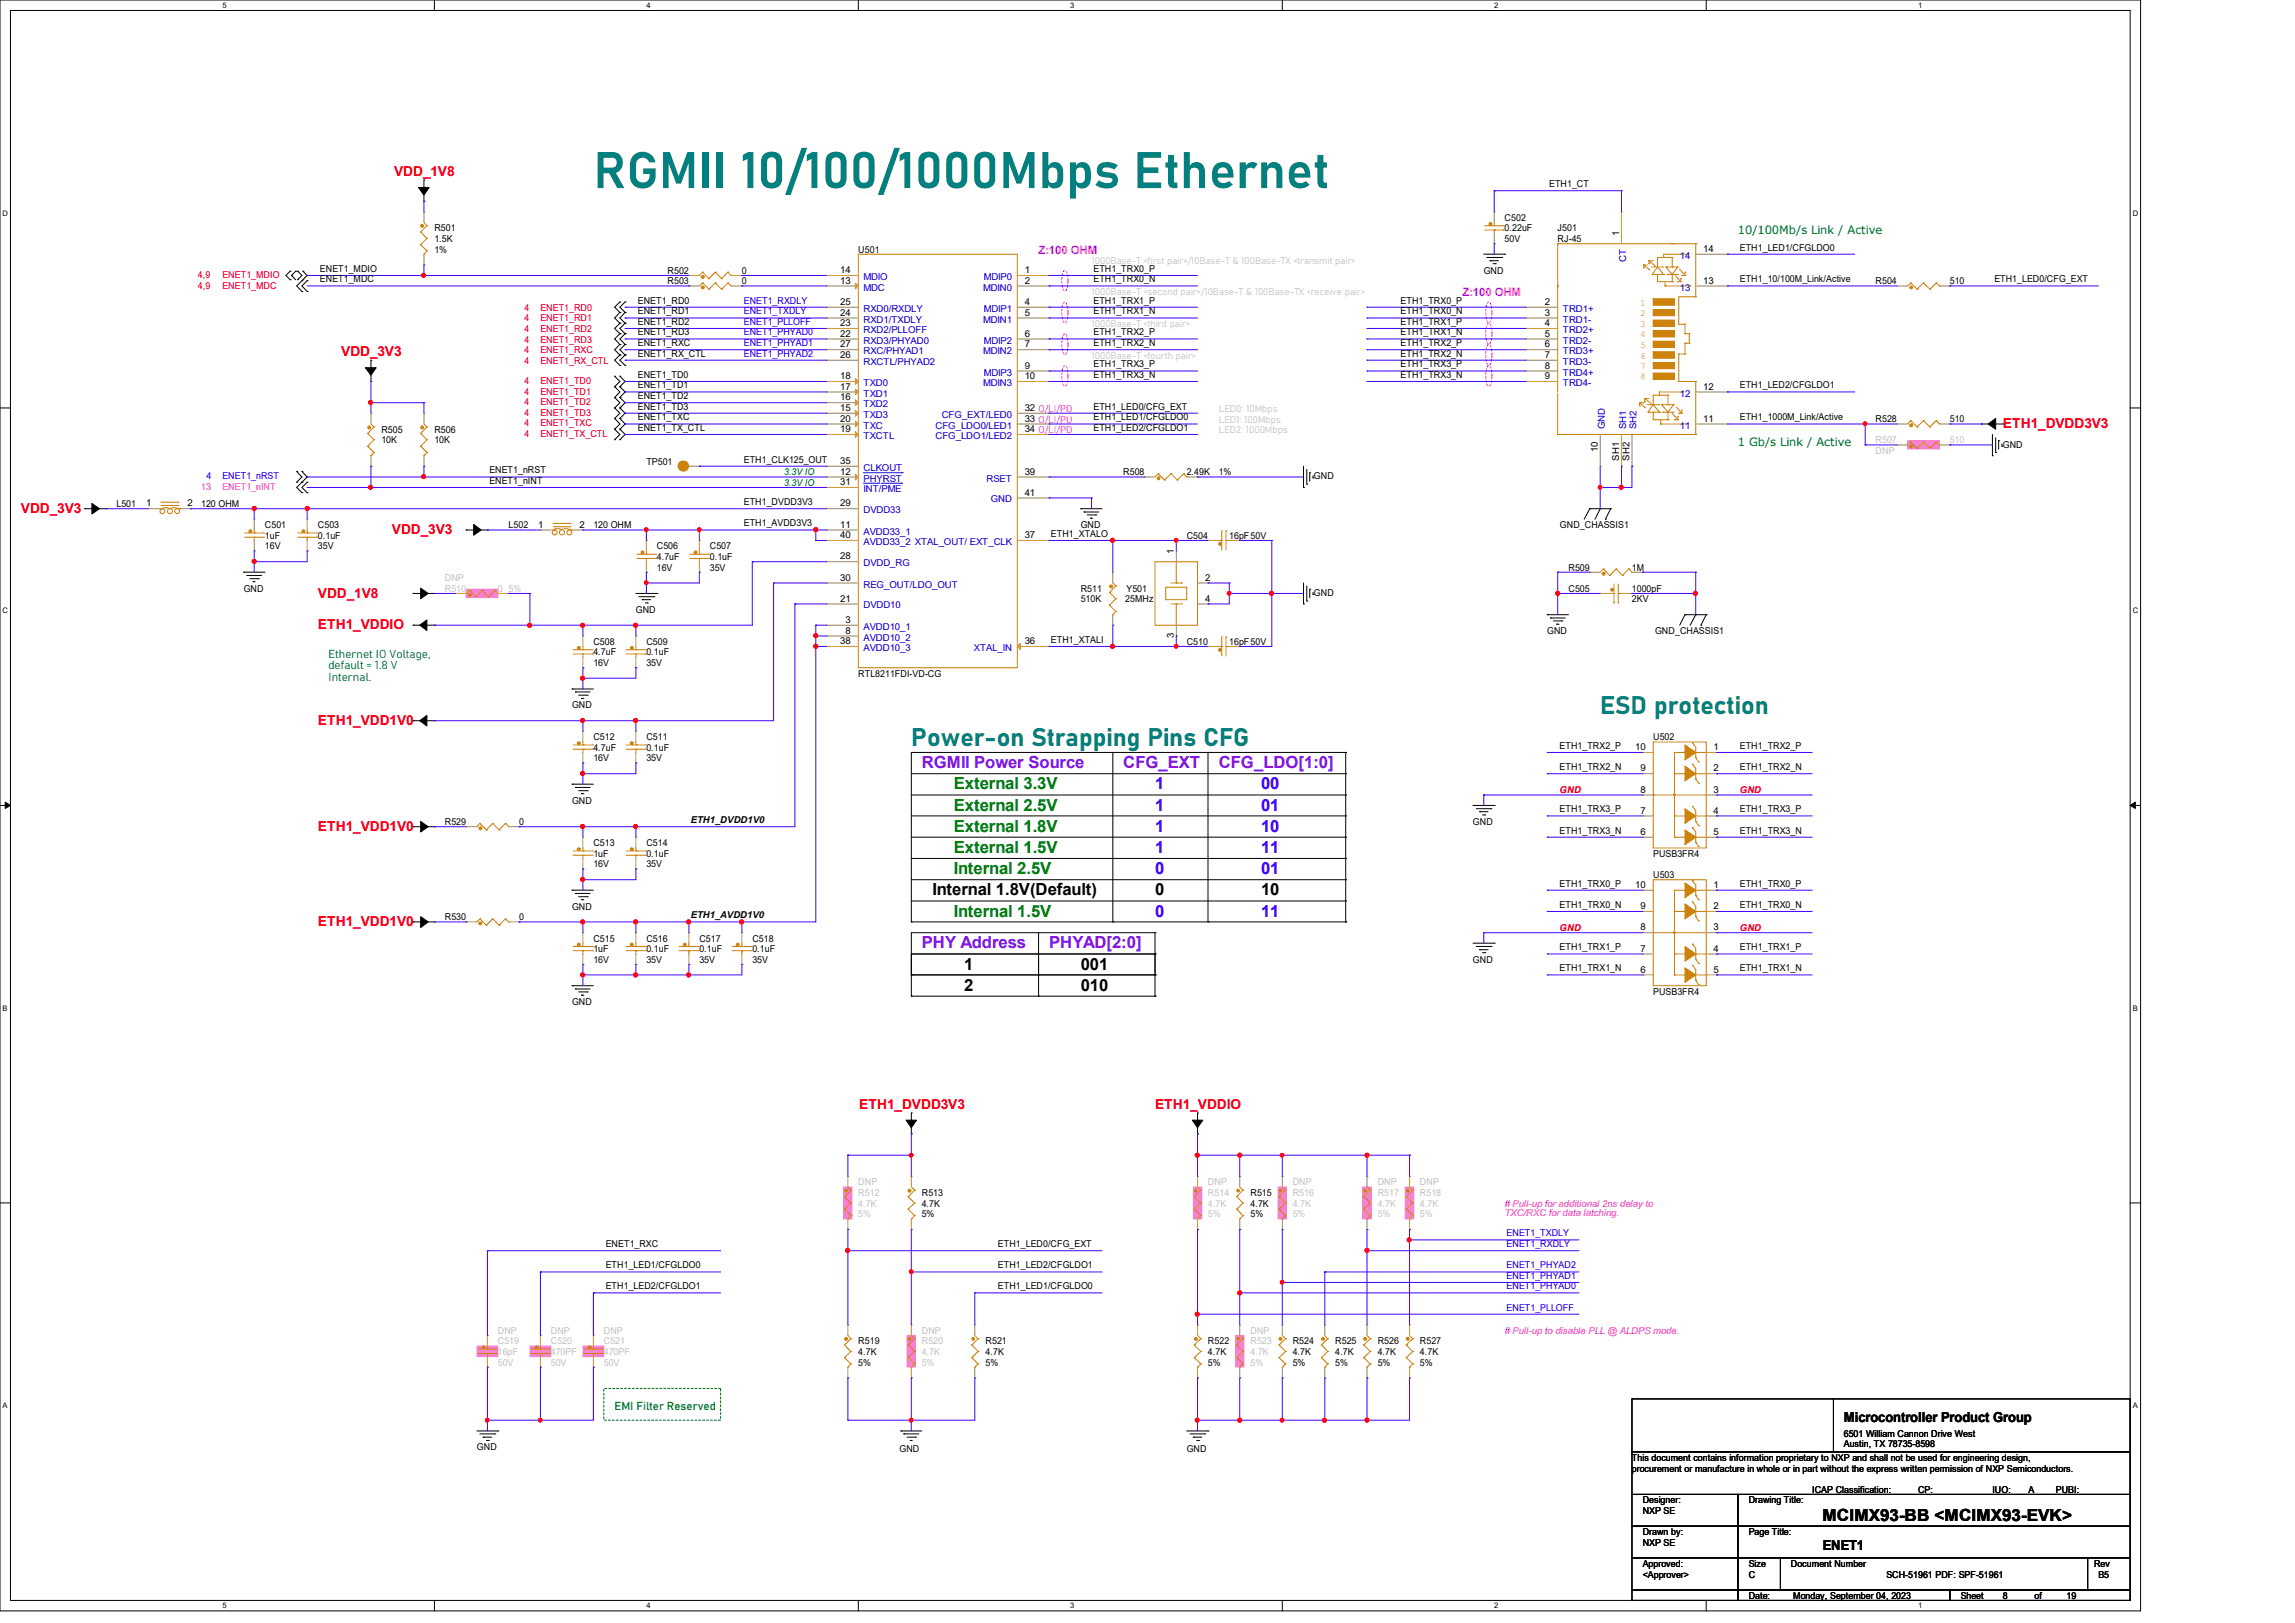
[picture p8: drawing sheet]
<svg xmlns="http://www.w3.org/2000/svg" width="297mm" height="210mm" viewBox="0 0 297 210" stroke-linecap="round" stroke-linejoin="round" font-family="sans-serif">
<defs><g id="words">
<text font-size="6.6" fill="#008080" x="76.8" y="24.3">RGMII 10/100/1000Mbps Ethernet</text>
<g font-size="3.3" fill="#008080">
<text x="207.1" y="92.4">ESD protection</text>
<text x="117.9" y="96.5">Power-on Strapping Pins CFG</text>
</g>
<g font-size="2.2" fill="#8000ff">
<text x="119.3" y="99.4">RGMII Power Source</text>
<text x="145.4" y="99.4">CFG_EXT</text>
<text x="157.7" y="99.4">CFG_LDO[1:0]</text>
<text x="119.3" y="122.7">PHY Address</text>
<text x="135.8" y="122.7">PHYAD[2:0]</text>
</g>
<g font-size="2.2" fill="#008000">
<text x="123.4" y="107.6">External 1.8V</text>
<text x="123.4" y="102.2">External 3.3V</text>
<text x="123.4" y="104.9">External 2.5V</text>
<text x="123.4" y="110.4">External 1.5V</text>
<text x="123.4" y="113.1">Internal 2.5V</text>
<text x="123.4" y="118.6">Internal 1.5V</text>
</g>
<g font-size="2.2" fill="#00f">
<text x="149.5" y="104.9">1</text>
<text x="149.5" y="107.6">1</text>
<text x="149.5" y="102.2">1</text>
<text x="163.2" y="107.6">10</text>
<text x="163.2" y="104.9">01</text>
<text x="163.2" y="102.2">00</text>
<text x="149.5" y="113.1">0</text>
<text x="149.5" y="110.4">1</text>
<text x="163.2" y="113.1">01</text>
<text x="163.2" y="110.4">11</text>
<text x="149.5" y="118.6">0</text>
<text x="163.2" y="118.6">11</text>
</g>
<g font-size="2.2">
<text x="120.7" y="115.9">Internal 1.8V(Default)</text>
<text x="149.5" y="115.9">0</text>
<text x="163.2" y="115.9">10</text>
<text x="124.8" y="125.5">1</text>
<text x="139.9" y="125.5">001</text>
<text x="124.8" y="128.2">2</text>
<text x="139.9" y="128.2">010</text>
<text x="235.9" y="196.8">MCIMX93-BB &lt;MCIMX93-EVK&gt;</text>
</g>
<g font-size="1.8" fill="#f00">
<text x="51" y="22.8">VDD_1V8</text>
<text x="44.2" y="46.1">VDD_3V3</text>
<text x="259.2" y="55.4">ETH1_DVDD3V3</text>
<text x="2.7" y="66.4">VDD_3V3</text>
<text x="50.7" y="69.1">VDD_3V3</text>
<text x="41.1" y="77.3">VDD_1V8</text>
<text x="41.1" y="81.4">ETH1_VDDIO</text>
<text x="41.1" y="93.8">ETH1_VDD1V0</text>
<text x="41.1" y="107.5">ETH1_VDD1V0</text>
<text x="41.1" y="119.8">ETH1_VDD1V0</text>
<text x="111.2" y="143.5">ETH1_DVDD3V3</text>
<text x="149.5" y="143.5">ETH1_VDDIO</text>
</g>
<g font-size="1.8">
<text x="238.6" y="184.1">Microcontroller Product Group</text>
<text x="235.9" y="200.5">ENET1</text>
</g>
<g font-size="1.5" fill="#f0f">
<text x="134.4" y="32.9">Z:100 OHM</text>
<text x="189.3" y="38.4">Z:100 OHM</text>
</g>
<g font-size="1.5" fill="#008000">
<text x="224.9" y="30.3">10/100Mb/s Link / Active</text>
<text x="224.9" y="57.7">1 Gb/s Link / Active</text>
<text x="42.5" y="85.1">Ethernet IO Voltage,</text>
<text x="42.5" y="86.6">default = 1.8 V</text>
<text x="42.5" y="88.1">Internal.</text>
<text x="79.5" y="182.5">EMI Filter Reserved</text>
</g>
<g font-size="1.2">
<text x="56.2" y="29.9">R501</text>
<text x="194.7" y="28.6">C502</text>
<text x="194.7" y="29.9">0.22uF</text>
<text x="200.5" y="24.2">ETH1_CT</text>
<text x="201.6" y="29.9">J501</text>
<text x="41.4" y="35.2">ENET1_MDIO</text>
<text x="56.2" y="31.3">1.5K</text>
<text x="56.2" y="32.7">1%</text>
<text x="86.4" y="35.4">R502</text>
<text x="96" y="35.4">0</text>
<text x="108.7" y="35.3">14</text>
<text x="111.1" y="32.7">U501</text>
<text x="132.6" y="35.3">1</text>
<text x="141.5" y="35.2">ETH1_TRX0_P</text>
<text x="192" y="35.4">GND</text>
<text x="194.7" y="31.3">50V</text>
<text x="201.6" y="31.3">RJ-45</text>
<text x="209.5" y="30.6" transform="rotate(-90 209.5 30.6)">1</text>
<text x="220.4" y="32.6">14</text>
<text x="225.2" y="32.4">ETH1_LED1/CFGLDO0</text>
<text x="41.4" y="36.5">ENET1_MDC</text>
<text x="82.5" y="39.3">ENET1_RD0</text>
<text x="82.5" y="40.7">ENET1_RD1</text>
<text x="86.4" y="36.8">R503</text>
<text x="96" y="36.8">0</text>
<text x="108.7" y="36.7">13</text>
<text x="108.7" y="40.9">24</text>
<text x="108.7" y="39.5">25</text>
<text x="132.6" y="36.7">2</text>
<text x="132.6" y="39.5">4</text>
<text x="132.6" y="40.9">5</text>
<text x="141.5" y="36.5">ETH1_TRX0_N</text>
<text x="141.5" y="39.3">ETH1_TRX1_P</text>
<text x="141.5" y="40.7">ETH1_TRX1_N</text>
<text x="181.3" y="39.3">ETH1_TRX0_P</text>
<text x="181.3" y="40.7">ETH1_TRX0_N</text>
<text x="199.9" y="39.5">2</text>
<text x="199.9" y="40.9">3</text>
<text x="220.4" y="36.7">13</text>
<text x="225.2" y="36.5">ETH1_10/100M_Link/Active</text>
<text x="242.7" y="36.8">R504</text>
<text x="252.3" y="36.8">510</text>
<text x="258.1" y="36.5">ETH1_LED0/CFG_EXT</text>
<text x="82.5" y="42">ENET1_RD2</text>
<text x="82.5" y="43.4">ENET1_RD3</text>
<text x="82.5" y="44.8">ENET1_RXC</text>
<text x="82.5" y="46.1">ENET1_RX_CTL</text>
<text x="108.7" y="43.6">22</text>
<text x="108.7" y="42.2">23</text>
<text x="108.7" y="46.3">26</text>
<text x="108.7" y="45">27</text>
<text x="132.6" y="43.6">6</text>
<text x="132.6" y="45">7</text>
<text x="132.6" y="47.7">9</text>
<text x="141.5" y="43.4">ETH1_TRX2_P</text>
<text x="141.5" y="44.8">ETH1_TRX2_N</text>
<text x="141.5" y="47.5">ETH1_TRX3_P</text>
<text x="181.3" y="42">ETH1_TRX1_P</text>
<text x="181.3" y="43.4">ETH1_TRX1_N</text>
<text x="181.3" y="44.8">ETH1_TRX2_P</text>
<text x="181.3" y="46.1">ETH1_TRX2_N</text>
<text x="181.3" y="47.5">ETH1_TRX3_P</text>
<text x="199.9" y="42.2">4</text>
<text x="199.9" y="43.6">5</text>
<text x="199.9" y="45">6</text>
<text x="199.9" y="46.3">7</text>
<text x="199.9" y="47.7">8</text>
<text x="82.5" y="48.9">ENET1_TD0</text>
<text x="82.5" y="50.2">ENET1_TD1</text>
<text x="82.5" y="51.6">ENET1_TD2</text>
<text x="82.5" y="53">ENET1_TD3</text>
<text x="108.7" y="53.2">15</text>
<text x="108.7" y="51.8">16</text>
<text x="108.7" y="50.4">17</text>
<text x="108.7" y="49.1">18</text>
<text x="132.6" y="49.1">10</text>
<text x="132.6" y="53.2">32 O/LI/PD</text>
<text x="141.5" y="48.9">ETH1_TRX3_N</text>
<text x="141.5" y="53">ETH1_LED0/CFG_EXT</text>
<text x="181.3" y="48.9">ETH1_TRX3_N</text>
<text x="199.9" y="49.1">9</text>
<text x="220.4" y="50.4">12</text>
<text x="225.2" y="50.2">ETH1_LED2/CFGLDO1</text>
<text x="49.4" y="56">R505</text>
<text x="49.4" y="57.4">10K</text>
<text x="56.2" y="56">R506</text>
<text x="56.2" y="57.4">10K</text>
<text x="82.5" y="54.4">ENET1_TXC</text>
<text x="82.5" y="55.8">ENET1_TX_CTL</text>
<text x="96.3" y="59.9">ETH1_CLK125_OUT</text>
<text x="108.7" y="55.9">19</text>
<text x="108.7" y="54.6">20</text>
<text x="132.6" y="54.6">33 O/LI/PU</text>
<text x="132.6" y="55.9">34 O/LI/PD</text>
<text x="141.5" y="54.4">ETH1_LED1/CFGLDO0</text>
<text x="141.5" y="55.8">ETH1_LED2/CFGLDO1</text>
<text x="206.8" y="58.5" transform="rotate(-90 206.8 58.5)">10</text>
<text x="209.5" y="59.6" transform="rotate(-90 209.5 59.6)">SH1</text>
<text x="210.9" y="59.6" transform="rotate(-90 210.9 59.6)">SH2</text>
<text x="220.4" y="54.6">11</text>
<text x="225.2" y="54.4">ETH1_1000M_Link/Active</text>
<text x="242.7" y="54.6">R528</text>
<text x="252.3" y="54.6">510</text>
<text x="259.2" y="57.9">GND</text>
<text x="15.1" y="65.6">L501</text>
<text x="18.9" y="65.5">1</text>
<text x="24.3" y="65.5">2</text>
<text x="26" y="65.6">120 OHM</text>
<text x="63.3" y="61.3">ENET1_nRST</text>
<text x="63.3" y="62.6">ENET1_nINT</text>
<text x="83.6" y="60.1">TP501</text>
<text x="96.3" y="65.4">ETH1_DVDD3V3</text>
<text x="108.7" y="61.4">12</text>
<text x="108.7" y="65.5">29</text>
<text x="108.7" y="62.8">31</text>
<text x="108.7" y="60">35</text>
<text x="132.6" y="61.4">39</text>
<text x="132.6" y="64.1">41</text>
<text x="145.4" y="61.5">R508</text>
<text x="153.6" y="61.5">2.49K</text>
<text x="157.7" y="61.5">1%</text>
<text x="170" y="62">GND</text>
<text x="34.3" y="68.3">C501</text>
<text x="34.3" y="69.7">1uF</text>
<text x="34.3" y="71.1">16V</text>
<text x="41.1" y="68.3">C503</text>
<text x="41.1" y="69.7">0.1uF</text>
<text x="41.1" y="71.1">35V</text>
<text x="65.8" y="68.3">L502</text>
<text x="69.6" y="68.3">1</text>
<text x="75" y="68.3">2</text>
<text x="76.8" y="68.3">120 OHM</text>
<text x="85" y="71.1">C506</text>
<text x="91.9" y="71.1">C507</text>
<text x="96.3" y="68.1">ETH1_AVDD3V3</text>
<text x="108.7" y="68.3">11</text>
<text x="108.7" y="69.6">40</text>
<text x="132.6" y="69.6">37</text>
<text x="136" y="69.5">ETH1_XTALO</text>
<text x="139.9" y="68.3">GND</text>
<text x="151.9" y="71.7" transform="rotate(-90 151.9 71.7)">1</text>
<text x="153.6" y="69.7">C504</text>
<text x="159.1" y="69.7">16pF50V</text>
<text x="201.9" y="68.3">GND_CHASSIS1</text>
<text x="31.5" y="76.6">GND</text>
<text x="85" y="72.4">4.7uF</text>
<text x="85" y="73.8">16V</text>
<text x="91.9" y="72.4">0.1uF</text>
<text x="91.9" y="73.8">35V</text>
<text x="108.7" y="77.9">21</text>
<text x="108.7" y="72.4">28</text>
<text x="108.7" y="75.1">30</text>
<text x="139.9" y="76.6">R511</text>
<text x="139.9" y="77.9">510K</text>
<text x="145.6" y="77.9">25MHz</text>
<text x="145.8" y="76.6">Y501</text>
<text x="156" y="77.9">4</text>
<text x="156" y="75.1">2</text>
<text x="170" y="77.1">GND</text>
<text x="203" y="76.6">C505</text>
<text x="203" y="73.8">R509</text>
<text x="211.2" y="77.9">2KV</text>
<text x="211.2" y="76.6">1000pF</text>
<text x="211.2" y="73.8">1M</text>
<text x="76.8" y="83.4">C508</text>
<text x="82.3" y="79.3">GND</text>
<text x="83.6" y="83.4">C509</text>
<text x="108.7" y="83.4">38</text>
<text x="109.4" y="80.6">3</text>
<text x="109.4" y="82">8</text>
<text x="132.6" y="83.4">36</text>
<text x="136" y="83.2">ETH1_XTALI</text>
<text x="151.9" y="82.5" transform="rotate(-90 151.9 82.5)">3</text>
<text x="153.6" y="83.4">C510</text>
<text x="159.1" y="83.4">16pF50V</text>
<text x="200.2" y="82">GND</text>
<text x="214.2" y="82">GND_CHASSIS1</text>
<text x="76.8" y="84.8">4.7uF</text>
<text x="76.8" y="86.1">16V</text>
<text x="83.6" y="84.8">0.1uF</text>
<text x="83.6" y="86.1">35V</text>
<text x="111.1" y="87.5">RTL8211FDI-VD-CG</text>
<text x="74" y="91.7">GND</text>
<text x="76.8" y="95.8">C512</text>
<text x="83.6" y="95.8">C511</text>
<text x="213.9" y="95.8">U502</text>
<text x="76.8" y="97.2">4.7uF</text>
<text x="76.8" y="98.5">16V</text>
<text x="83.6" y="97.2">0.1uF</text>
<text x="83.6" y="98.5">35V</text>
<text x="201.8" y="96.9">ETH1_TRX2_P</text>
<text x="201.8" y="99.7">ETH1_TRX2_N</text>
<text x="211.6" y="97.1">10</text>
<text x="212.3" y="99.8">9</text>
<text x="221.8" y="99.8">2</text>
<text x="221.8" y="97.1">1</text>
<text x="225.2" y="96.9">ETH1_TRX2_P</text>
<text x="225.2" y="99.7">ETH1_TRX2_N</text>
<text x="57.6" y="106.7">R529</text>
<text x="67.2" y="106.7">0</text>
<text x="74" y="104">GND</text>
<text x="89.4" y="106.5">ETH1_DVDD1V0</text>
<text x="190.6" y="106.7">GND</text>
<text x="201.8" y="105.1">ETH1_TRX3_P</text>
<text x="201.8" y="107.9">ETH1_TRX3_N</text>
<text x="212.3" y="102.6">8</text>
<text x="212.3" y="105.3">7</text>
<text x="221.8" y="102.6">3</text>
<text x="221.8" y="105.3">4</text>
<text x="225.2" y="105.1">ETH1_TRX3_P</text>
<text x="225.2" y="107.9">ETH1_TRX3_N</text>
<text x="76.8" y="109.5">C513</text>
<text x="76.8" y="110.9">1uF</text>
<text x="76.8" y="112.2">16V</text>
<text x="83.6" y="109.5">C514</text>
<text x="83.6" y="110.9">0.1uF</text>
<text x="83.6" y="112.2">35V</text>
<text x="212.3" y="108">6</text>
<text x="213.9" y="110.9">PUSB3FR4</text>
<text x="213.9" y="113.6">U503</text>
<text x="221.8" y="108">5</text>
<text x="57.6" y="119.1">R530</text>
<text x="67.2" y="119.1">0</text>
<text x="74" y="117.7">GND</text>
<text x="89.4" y="118.8">ETH1_AVDD1V0</text>
<text x="201.8" y="114.7">ETH1_TRX0_P</text>
<text x="201.8" y="117.5">ETH1_TRX0_N</text>
<text x="211.6" y="114.9">10</text>
<text x="212.3" y="117.6">9</text>
<text x="221.8" y="117.6">2</text>
<text x="221.8" y="114.9">1</text>
<text x="225.2" y="114.7">ETH1_TRX0_P</text>
<text x="225.2" y="117.5">ETH1_TRX0_N</text>
<text x="76.8" y="121.8">C515</text>
<text x="76.8" y="123.2">1uF</text>
<text x="76.8" y="124.6">16V</text>
<text x="83.6" y="121.8">C516</text>
<text x="83.6" y="123.2">0.1uF</text>
<text x="83.6" y="124.6">35V</text>
<text x="90.5" y="121.8">C517</text>
<text x="90.5" y="123.2">0.1uF</text>
<text x="90.5" y="124.6">35V</text>
<text x="97.4" y="121.8">C518</text>
<text x="97.4" y="123.2">0.1uF</text>
<text x="97.4" y="124.6">35V</text>
<text x="190.6" y="124.6">GND</text>
<text x="201.8" y="123">ETH1_TRX1_P</text>
<text x="201.8" y="125.7">ETH1_TRX1_N</text>
<text x="212.3" y="120.4">8</text>
<text x="212.3" y="125.9">6</text>
<text x="212.3" y="123.1">7</text>
<text x="221.8" y="120.4">3</text>
<text x="221.8" y="123.1">4</text>
<text x="221.8" y="125.9">5</text>
<text x="225.2" y="123">ETH1_TRX1_P</text>
<text x="225.2" y="125.7">ETH1_TRX1_N</text>
<text x="74" y="130">GND</text>
<text x="213.9" y="128.7">PUSB3FR4</text>
<text x="119.3" y="154.7">R513</text>
<text x="161.8" y="154.7">R515</text>
<text x="78.4" y="161.4">ENET1_RXC</text>
<text x="119.3" y="156.1">4.7K</text>
<text x="119.3" y="157.5">5%</text>
<text x="129.2" y="161.4">ETH1_LED0/CFG_EXT</text>
<text x="161.8" y="156.1">4.7K</text>
<text x="161.8" y="157.5">5%</text>
<text x="78.4" y="164.1">ETH1_LED1/CFGLDO0</text>
<text x="78.4" y="166.8">ETH1_LED2/CFGLDO1</text>
<text x="129.2" y="164.1">ETH1_LED2/CFGLDO1</text>
<text x="129.2" y="166.8">ETH1_LED1/CFGLDO0</text>
<text x="111.1" y="173.9">R519</text>
<text x="127.5" y="173.9">R521</text>
<text x="156.3" y="173.9">R522</text>
<text x="167.3" y="173.9">R524</text>
<text x="172.8" y="173.9">R525</text>
<text x="178.3" y="173.9">R526</text>
<text x="183.8" y="173.9">R527</text>
<text x="111.1" y="175.3">4.7K</text>
<text x="111.1" y="176.7">5%</text>
<text x="127.5" y="175.3">4.7K</text>
<text x="127.5" y="176.7">5%</text>
<text x="156.3" y="175.3">4.7K</text>
<text x="156.3" y="176.7">5%</text>
<text x="167.3" y="175.3">4.7K</text>
<text x="167.3" y="176.7">5%</text>
<text x="172.8" y="175.3">4.7K</text>
<text x="172.8" y="176.7">5%</text>
<text x="178.3" y="175.3">4.7K</text>
<text x="178.3" y="176.7">5%</text>
<text x="183.8" y="175.3">4.7K</text>
<text x="183.8" y="176.7">5%</text>
<text x="61.7" y="187.7">GND</text>
<text x="116.4" y="187.9">GND</text>
<text x="153.6" y="187.9">GND</text>
<text x="211.2" y="189">This document contains information proprietary to NXP and shall not be used for engineering design,</text>
<text x="211.2" y="190.4">procurement or manufacture in whole or in part without the express written permission of NXP Semiconductors.</text>
<text x="238.6" y="186">6501 William Cannon Drive West</text>
<text x="238.6" y="187.3">Austin, TX 78735-8598</text>
<text x="212.6" y="194.5">Designer:</text>
<text x="212.6" y="195.9">NXP SE</text>
<text x="226.3" y="194.5">Drawing Title:</text>
<text x="234.5" y="193.2">ICAP Classification:</text>
<text x="248.2" y="193.2">CP:</text>
<text x="251.7" y="193.2">____</text>
<text x="257.8" y="193.2">IUO:</text>
<text x="262.5" y="193.2">A</text>
<text x="266.1" y="193.2">PUBI:</text>
<text x="270.2" y="193.2">____</text>
<text x="212.6" y="198.6">Drawn by:</text>
<text x="212.6" y="202.7">Approved:</text>
<text x="212.6" y="200">NXP SE</text>
<text x="226.3" y="202.7">Size</text>
<text x="226.3" y="198.6">Page Title:</text>
<text x="231.8" y="202.7">Document Number</text>
<text x="271" y="202.7">Rev</text>
<text x="212.6" y="204.1">&lt;Approver&gt;</text>
<text x="226.3" y="206.9">Date:</text>
<text x="226.3" y="204.1">C</text>
<text x="232.1" y="206.9">Monday, September 04, 2023</text>
<text x="244.1" y="204.1">SCH-51961 PDF: SPF-51961</text>
<text x="253.7" y="206.9">Sheet</text>
<text x="259.2" y="206.9">8</text>
<text x="263.3" y="206.9">of</text>
<text x="267.5" y="206.9">19</text>
<text x="271.6" y="204.1">B5</text>
</g>
<g font-size="1.2" fill="#f00">
<text x="25.6" y="36">4,9</text>
<text x="28.8" y="36">ENET1_MDIO</text>
<text x="25.6" y="37.3">4,9</text>
<text x="28.8" y="37.3">ENET1_MDC</text>
<text x="67.9" y="40.2">4</text>
<text x="67.9" y="41.6">4</text>
<text x="69.9" y="40.2">ENET1_RD0</text>
<text x="69.9" y="41.6">ENET1_RD1</text>
<text x="67.9" y="43">4</text>
<text x="67.9" y="44.3">4</text>
<text x="67.9" y="45.7">4</text>
<text x="67.9" y="47.1">4</text>
<text x="69.9" y="43">ENET1_RD2</text>
<text x="69.9" y="44.3">ENET1_RD3</text>
<text x="69.9" y="45.7">ENET1_RXC</text>
<text x="69.9" y="47.1">ENET1_RX_CTL</text>
<text x="67.9" y="49.7">4</text>
<text x="67.9" y="51.1">4</text>
<text x="67.9" y="52.4">4</text>
<text x="67.9" y="53.8">4</text>
<text x="69.9" y="49.7">ENET1_TD0</text>
<text x="69.9" y="51.1">ENET1_TD1</text>
<text x="69.9" y="52.4">ENET1_TD2</text>
<text x="69.9" y="53.8">ENET1_TD3</text>
<text x="67.9" y="55.2">4</text>
<text x="67.9" y="56.6">4</text>
<text x="69.9" y="55.2">ENET1_TXC</text>
<text x="69.9" y="56.6">ENET1_TX_CTL</text>
<text x="201.8" y="102.6">GND</text>
<text x="225.2" y="102.6">GND</text>
<text x="201.8" y="120.4">GND</text>
<text x="225.2" y="120.4">GND</text>
</g>
<g font-size="1.2" fill="#c0c0c0">
<text x="141.3" y="34.1">1000Base-T &lt;first pair&gt;/10Base-T &amp; 100Base-TX &lt;transmit pair&gt;</text>
<text x="141.3" y="38.2">1000Base-T &lt;second pair&gt;/10Base-T &amp; 100Base-TX &lt;receive pair&gt;</text>
<text x="141.3" y="46.5">1000Base-T &lt;fourth pair&gt;</text>
<text x="141.3" y="42.4">1000Base-T &lt;third pair&gt;</text>
<text x="157.7" y="53.3">LED0: 10Mbps</text>
<text x="157.7" y="56.1">LED2: 1000Mbps</text>
<text x="157.7" y="54.7">LED1: 100Mbps</text>
<text x="242.7" y="57.4">R507</text>
<text x="242.7" y="58.7">DNP</text>
<text x="252.3" y="57.4">510</text>
<text x="57.6" y="76.6">R510</text>
<text x="57.6" y="75.2">DNP</text>
<text x="64.4" y="76.6">0</text>
<text x="65.8" y="76.6">5%</text>
<text x="111.1" y="154.7">R512</text>
<text x="111.1" y="153.4">DNP</text>
<text x="156.3" y="154.7">R514</text>
<text x="156.3" y="153.4">DNP</text>
<text x="167.3" y="154.7">R516</text>
<text x="167.3" y="153.4">DNP</text>
<text x="178.3" y="154.7">R517</text>
<text x="178.3" y="153.4">DNP</text>
<text x="183.8" y="154.7">R518</text>
<text x="183.8" y="153.4">DNP</text>
<text x="111.1" y="156.1">4.7K</text>
<text x="111.1" y="157.5">5%</text>
<text x="156.3" y="156.1">4.7K</text>
<text x="156.3" y="157.5">5%</text>
<text x="167.3" y="156.1">4.7K</text>
<text x="167.3" y="157.5">5%</text>
<text x="178.3" y="156.1">4.7K</text>
<text x="178.3" y="157.5">5%</text>
<text x="183.8" y="156.1">4.7K</text>
<text x="183.8" y="157.5">5%</text>
<text x="64.4" y="173.9">C519</text>
<text x="64.4" y="172.6">DNP</text>
<text x="71.3" y="173.9">C520</text>
<text x="71.3" y="172.6">DNP</text>
<text x="78.1" y="173.9">C521</text>
<text x="78.1" y="172.6">DNP</text>
<text x="119.3" y="173.9">R520</text>
<text x="119.3" y="172.6">DNP</text>
<text x="161.8" y="173.9">R523</text>
<text x="161.8" y="172.6">DNP</text>
<text x="64.4" y="175.3">16pF</text>
<text x="64.4" y="176.7">50V</text>
<text x="71.3" y="175.3">470PF</text>
<text x="71.3" y="176.7">50V</text>
<text x="78.1" y="175.3">470PF</text>
<text x="78.1" y="176.7">50V</text>
<text x="119.3" y="175.3">4.7K</text>
<text x="119.3" y="176.7">5%</text>
<text x="161.8" y="175.3">4.7K</text>
<text x="161.8" y="176.7">5%</text>
</g>
<g font-size="1.2" fill="#00c">
<text x="210.4" y="33.9" transform="rotate(-90 210.4 33.9)">CT</text>
<text x="217.4" y="33.5">14</text>
<text x="111.8" y="37.6">MDC</text>
<text x="111.8" y="36.2">MDIO</text>
<text x="111.8" y="41.7">RXD1/TXDLY</text>
<text x="111.8" y="40.3">RXD0/RXDLY</text>
<text x="127.2" y="37.6">MDIN0</text>
<text x="127.2" y="41.7">MDIN1</text>
<text x="127.3" y="40.3">MDIP1</text>
<text x="127.3" y="36.2">MDIP0</text>
<text x="202.3" y="40.3">TRD1+</text>
<text x="202.3" y="41.7">TRD1-</text>
<text x="217.4" y="37.6">13</text>
<text x="111.8" y="44.4">RXD3/PHYAD0</text>
<text x="111.8" y="43.1">RXD2/PLLOFF</text>
<text x="111.8" y="47.2">RXCTL/PHYAD2</text>
<text x="111.8" y="45.8">RXC/PHYAD1</text>
<text x="127.2" y="45.8">MDIN2</text>
<text x="127.3" y="44.4">MDIP2</text>
<text x="202.3" y="43.1">TRD2+</text>
<text x="202.3" y="44.4">TRD2-</text>
<text x="202.3" y="45.8">TRD3+</text>
<text x="202.3" y="47.2">TRD3-</text>
<text x="111.8" y="52.7">TXD2</text>
<text x="111.8" y="51.3">TXD1</text>
<text x="111.8" y="50">TXD0</text>
<text x="127.2" y="50">MDIN3</text>
<text x="127.3" y="48.6">MDIP3</text>
<text x="202.3" y="50">TRD4-</text>
<text x="202.3" y="48.6">TRD4+</text>
<text x="217.4" y="51.3">12</text>
<text x="111.8" y="54.1">TXD3</text>
<text x="111.8" y="56.8">TXCTL</text>
<text x="111.8" y="55.5">TXC</text>
<text x="121.1" y="55.5">CFG_LDO0/LED1</text>
<text x="121.1" y="56.8">CFG_LDO1/LED2</text>
<text x="121.9" y="54.1">CFG_EXT/LED0</text>
<text x="207.7" y="55.5" transform="rotate(-90 207.7 55.5)">GND</text>
<text x="210.4" y="55.5" transform="rotate(-90 210.4 55.5)">SH1</text>
<text x="211.8" y="55.5" transform="rotate(-90 211.8 55.5)">SH2</text>
<text x="217.4" y="55.5">11</text>
<text x="111.8" y="62.3">PHYRST</text>
<text x="111.8" y="63.7">INT/PME</text>
<text x="111.8" y="60.9">CLKOUT</text>
<text x="127.7" y="62.3">RSET</text>
<text x="128.2" y="65">GND</text>
<text x="111.8" y="69.2">AVDD33_1</text>
<text x="111.8" y="66.4">DVDD33</text>
<text x="111.8" y="70.5">AVDD33_2 XTAL_OUT/ EXT_CLK</text>
<text x="111.8" y="73.3">DVDD_RG</text>
<text x="111.8" y="76">REG_OUT/LDO_OUT</text>
<text x="111.8" y="81.5">AVDD10_1</text>
<text x="111.8" y="82.9">AVDD10_2</text>
<text x="111.8" y="78.7">DVDD10</text>
<text x="111.8" y="84.2">AVDD10_3</text>
<text x="126" y="84.2">XTAL_IN</text>
</g>
<g font-size="1.2" fill="#00f">
<text x="96.3" y="39.3">ENET1_RXDLY</text>
<text x="96.3" y="40.7">ENET1_TXDLY</text>
<text x="96.3" y="42">ENET1_PLLOFF</text>
<text x="96.3" y="43.4">ENET1_PHYAD0</text>
<text x="96.3" y="44.8">ENET1_PHYAD1</text>
<text x="96.3" y="46.1">ENET1_PHYAD2</text>
<text x="26.7" y="62">4</text>
<text x="28.8" y="62">ENET1_nRST</text>
<text x="195" y="160">ENET1_TXDLY</text>
<text x="195" y="161.4">ENET1_RXDLY</text>
<text x="195" y="164.1">ENET1_PHYAD2</text>
<text x="195" y="165.5">ENET1_PHYAD1</text>
<text x="195" y="166.8">ENET1_PHYAD0</text>
<text x="195" y="169.6">ENET1_PLLOFF</text>
</g>
<g font-size="1.2" fill="#cc8006">
<text x="212.3" y="39.5">1</text>
<text x="212.3" y="40.9">2</text>
<text x="212.3" y="47.8">7</text>
<text x="212.3" y="46.4">6</text>
<text x="212.3" y="45">5</text>
<text x="212.3" y="43.6">4</text>
<text x="212.3" y="42.3">3</text>
<text x="212.3" y="49">8</text>
</g>
<g font-size="1.2" fill="#f0f">
<text x="26" y="63.4">13</text>
<text x="28.8" y="63.4">ENET1_nINT</text>
<text x="194.7" y="156.1"># Pull-up for additional 2ns delay to</text>
<text x="194.7" y="157.4">TXC/RXC for data latching.</text>
<text x="194.7" y="172.6"># Pull-up to disable PLL @ ALDPS mode.</text>
</g>
<g font-size="1.2" fill="#008000">
<text x="101.5" y="61.5">3.3V IO</text>
<text x="101.5" y="62.9">3.3V IO</text>
</g>
<g font-size="1">
<text x="28.8" y="1">5</text>
<text x="83.7" y="1">4</text>
<text x="138.5" y="1">3</text>
<text x="193.4" y="1">2</text>
<text x="248.2" y="1">1</text>
<text x=".3" y="27.9">D</text>
<text x="276" y="27.9">D</text>
<text x=".3" y="79.4">C</text>
<text x="276" y="79.4">C</text>
<text x=".3" y="130.8">B</text>
<text x="276" y="130.8">B</text>
<text x=".3" y="182.2">A</text>
<text x="276" y="182.2">A</text>
<text x="28.8" y="208.1">5</text>
<text x="83.7" y="208.1">4</text>
<text x="138.5" y="208.1">3</text>
<text x="193.4" y="208.1">2</text>
<text x="248.2" y="208.1">1</text>
</g>
</g></defs>
<path d="M0 0h277v208.4h-277zM1.4 1.4h274.3v205.7h-274.3z" fill="none" stroke="#000" stroke-width=".13"/>
<g fill="#fff">
<path d="M28.8 .1h.5v1.1h-.5z"/>
<path d="M28.8 207.2h.5v1.1h-.5z"/>
</g>
<path d="M56.2 0v1.4M56.2 207.1v1.3" fill="none" stroke="#000" stroke-width=".13"/>
<g fill="#fff">
<path d="M83.7 .1h.5v1.1h-.5z"/>
<path d="M83.7 207.2h.5v1.1h-.5z"/>
</g>
<path d="M111.1 0v1.4M111.1 207.1v1.3" fill="none" stroke="#000" stroke-width=".13"/>
<g fill="#fff">
<path d="M138.5 .1h.6v1.1h-.6z"/>
<path d="M138.5 207.2h.6v1.1h-.6z"/>
</g>
<path d="M165.9 0v1.4M165.9 207.1v1.3" fill="none" stroke="#000" stroke-width=".13"/>
<g fill="#fff">
<path d="M193.4 .1h.5v1.1h-.5z"/>
<path d="M193.4 207.2h.5v1.1h-.5z"/>
</g>
<path d="M220.8 0v1.4M220.8 207.1v1.3" fill="none" stroke="#000" stroke-width=".13"/>
<g fill="#fff">
<path d="M248.2 .1h.6v1.1h-.6z"/>
<path d="M248.2 207.2h.6v1.1h-.6z"/>
<path d="M.3 27.1h.8v1.1h-.8z"/>
<path d="M276 27.1h.7v1.1h-.7z"/>
<path d="M.3 78.5h.8v1.1h-.8z"/>
<path d="M276 78.5h.7v1.1h-.7z"/>
</g>
<path d="M0 52.8h1.4M275.7 52.8h1.3" fill="none" stroke="#000" stroke-width=".13"/>
<g fill="#fff">
<path d="M.3 129.9h.7v1.1h-.7z"/>
<path d="M276 129.9h.6v1.1h-.6z"/>
</g>
<path d="M0 104.2h1.4M275.7 104.2h1.3" fill="none" stroke="#000" stroke-width=".13"/>
<path d="M.7 103.8l.7 .4-.7 .4zM275.7 104.2l.7-.4v.8z" fill="#000" stroke="#000" stroke-width=".13"/>
<g fill="#fff">
<path d="M.3 181.4h.7v1.1h-.7z"/>
<path d="M276 181.4h.6v1.1h-.6z"/>
</g>
<g fill="none" stroke="#000" stroke-width=".13">
<path d="M37.5 36.2h.1M37.5 35.1h.1M37.5 35.1l-.5 .5 .5 .6M37.7 35.6h.1M37.7 35.6l.6 .6M38.3 35.1h.1M38.3 35.1l-.6 .5M38.5 35.1h.1M38.5 36.2h.1M38.5 35.1l.6 .5-.6 .6M39.1 37.7h.1M39.1 36.3h.1"/>
<path d="M39.1 36.3l-.7 .7 .7 .7M39.2 35.1h.1M39.2 36.2h.1M39.2 35.1l.6 .5-.6 .6M39.8 37.7h.1M39.8 36.3h.1M39.8 36.3l-.7 .7 .7 .7M54.9 26h.1M54.9 23.3h.1M54.9 23.3v1.5M54.9 25.1v.9M80.2 39.1h.1"/>
<path d="M80.2 39.1l-.7 .7 .7 .6M80.9 39.1h.1M80.9 39.1l-.7 .7 .7 .6M192 32.9h2.7M192.4 33.3h2M192.8 33.7h.1M192.8 33.7h1.1M193.3 34.1h.2M193.5 34.1h.1M194.4 33.3h.1M194.7 32.9h.1M48 49.4h.1"/>
<path d="M48 46.6h.1M48 46.6v1.5M48 48.4v1M79.5 50h.1M79.5 48.7h.1M79.5 51.4h.1M79.5 52.8h.1M79.5 54.1h.1M79.5 55.5h.1M79.5 56.9h.1M79.5 48.7l.7 .7-.7 .6M79.5 50l.7 .7-.7 .7"/>
<path d="M79.5 51.4l.7 .7-.7 .7M79.5 52.8l.7 .7-.7 .6M79.5 54.1l.7 .8-.7 .6M79.5 55.5l.7 .7-.7 .7M80.2 40.4h.1M80.2 41.8h.1M80.2 43.2h.1M80.2 44.6h.1M80.2 45.9h.1M80.2 47.3h.1M80.2 48.7h.1M80.2 50h.1"/>
<path d="M80.2 51.4h.1M80.2 52.8h.1M80.2 54.1h.1M80.2 55.5h.1M80.2 56.9h.1M80.2 40.4l-.7 .7 .7 .7M80.2 41.8l-.7 .7 .7 .7M80.2 43.2l-.7 .7 .7 .7M80.2 44.6l-.7 .7 .7 .6M80.2 45.9l-.7 .7 .7 .7M80.2 48.7l.7 .7-.7 .6M80.2 50l.7 .7-.7 .7"/>
<path d="M80.2 51.4l.7 .7-.7 .7M80.2 52.8l.7 .7-.7 .6M80.2 54.1l.7 .8-.7 .6M80.2 55.5l.7 .7-.7 .7M80.9 40.4h.1M80.9 41.8h.1M80.9 43.2h.1M80.9 44.6h.1M80.9 45.9h.1M80.9 47.3h.1M80.9 40.4l-.7 .7 .7 .7M80.9 41.8l-.7 .7 .7 .7"/>
<path d="M80.9 43.2l-.7 .7 .7 .7M80.9 44.6l-.7 .7 .7 .6M80.9 45.9l-.7 .7 .7 .7M256.5 54.9h.1M256.5 54.9h.9M257.7 54.9h1.5M257.9 59h.1M257.9 56.2v2.8M258.3 58.5h.1M258.3 56.6v1.9M258.7 57h.1M258.7 57v1.1"/>
<path d="M259.1 57.7h.1M259.1 57.4v.3M259.2 54.9h.1M11 65.8h.1M11 65.8h1.4M12.7 65.8h1M13.7 65.8h.1M31.5 74h.1M31.5 74h2.8M32 74.5h.1M32 74.5h1.9M32.3 74.9h1.1"/>
<path d="M32.8 75.3h.1M32.8 75.3h.2M33.4 74.9h.1M38.4 62.4h.1M38.4 61h.1M38.4 61l.7 .7-.7 .7M39.1 61h.1M39.1 62.4h.1M39.1 63.8h.1M39.1 61l.7 .7-1.4 1.4 .7 .7M39.8 62.4h.1M39.8 63.8h.1"/>
<path d="M39.8 62.4l-.7 .7 .7 .7M53.5 76.8h.1M53.5 76.8h1.5M55.2 76.8h1M56.2 76.8h.1M60.3 68.6h.1M60.3 68.6h1.5M62.1 68.6h1M63.1 68.6h.1M82.3 76.8h2.7M82.7 77.2h1.9M83.1 77.6h.1"/>
<path d="M83.1 77.6h1.1M83.5 78h.3M83.8 78h.1M84.6 77.2h.1M85 76.8h.1M139.9 65.8h.1M139.9 65.8h2.7M140.3 66.3h.1M140.3 66.3h1.9M140.7 66.6h1.1M141.1 67.1h.1M141.1 67.1h.3"/>
<path d="M141.8 66.6h.1M168.7 63.1h.1M168.7 78.1h.1M168.7 60.3v2.8M168.7 75.4v2.7M169.1 62.7h.1M169.1 77.8h.1M169.1 60.7v2M169.1 75.8v2M169.5 61.2h.1M169.5 76.2h.1M169.5 61.2v1.1"/>
<path d="M169.5 76.2v1.1M169.9 61.8h.1M169.9 76.9h.1M169.9 61.6v.2M169.9 76.7v.2M200.2 79.5h.1M200.2 79.5h2.8M200.7 80h.1M200.7 80h1.9M205.7 65.8h.1M205.7 65.8h2.7M205.7 65.8l-.7 1.4"/>
<path d="M207.1 65.8h.1M207.1 65.8l-.7 1.4M207.8 67.2h.1M208.4 65.8h.1M208.4 65.8l-.6 1.4M218.1 79.5h.1M218.1 79.5h2.7M218.1 79.5l-.7 1.4M219.5 79.5h.1M219.5 79.5l-.8 1.4M220.8 79.5h.1M220.8 79.5l-.7 1.4"/>
<path d="M53.5 80.9h.1M53.5 93.3h.1M53.5 80.9h1.5M53.5 93.3h1.5M55.2 80.9h1M55.2 93.3h1M56.2 80.9h.1M56.2 93.3h.1M74 89.2h.1M74 89.2h2.8M74.5 89.5h.1M74.5 89.5h1.9"/>
<path d="M74.9 90h1.1M75.3 90.4h.1M75.3 90.4h.3M76 90h.1M144 97.4v21.9M156.3 97.4v21.9M174.2 97.4h.1M174.2 97.4h-56.3v21.9M174.2 97.4v21.9M201 80.3h1.1M201.5 80.8h.1M201.5 80.8h.3"/>
<path d="M202.1 80.3h.1M220.1 80.9h.1M53.5 107h.1M53.5 119.3h.1M53.5 119.3h1.5M53.5 107h1.5M55.2 119.3h1M55.2 107h1M56.2 107h.1M56.2 119.3h.1M74 101.5h.1M74 115.2h.1"/>
<path d="M74 101.5h2.8M74 115.2h2.8M74.5 101.9h.1M74.5 115.6h.1M74.5 101.9h1.9M74.5 115.6h1.9M74.9 102.3h1.1M74.9 116h1.1M75.3 102.7h.1M75.3 116.4h.1M75.3 102.7h.3M75.3 116.4h.3"/>
<path d="M76 102.3h.1M76 116h.1M117.9 119.3h.1M117.9 100.1h56.3M117.9 102.9h56.3M117.9 105.6h56.3M117.9 108.3h56.3M117.9 111.1h56.3M117.9 113.8h56.3M117.9 116.6h56.3M117.9 119.3h56.3M144 119.3h.1"/>
<path d="M156.3 119.3h.1M174.2 119.3h.1M174.2 100.1h.1M174.2 102.9h.1M174.2 105.6h.1M174.2 108.3h.1M174.2 111.1h.1M174.2 113.8h.1M174.2 116.6h.1M190.6 104.2h2.8M191.1 104.6h1.9M191.5 105h.1"/>
<path d="M191.5 105h1.1M191.9 105.5h.3M192.2 105.5h.1M193 104.6h.1M193.4 104.2h.1M74 127.6h.1M74 127.6h2.8M74.5 128h.1M74.5 128h1.9M74.9 128.4h1.1M75.3 128.8h.1M75.3 128.8h.3"/>
<path d="M76 128.4h.1M117.9 126.2h.1M117.9 128.9h.1M117.9 123.4h31.6M117.9 126.2h31.6M117.9 128.9h31.6M134.4 126.2h.1M134.4 128.9h.1M134.4 120.7v8.2M149.5 120.7h.1M149.5 126.2h.1M149.5 123.4h.1"/>
<path d="M149.5 128.9h.1M149.5 120.7h-31.6v8.2M149.5 120.7v8.2M190.6 122h2.8M191.1 122.5h1.9M191.5 122.9h.1M191.5 122.9h1.1M191.9 123.3h.3M192.2 123.3h.1M193 122.5h.1M193.4 122h.1M0 155.7h1.4"/>
<path d="M117.9 146.7h.1M117.9 144h.1M117.9 144v1.5M117.9 145.8v.9M155 146.7h.1M155 144h.1M155 144v1.5M155 145.8v.9M275.7 155.7h1.3M61.7 185.2h2.7M62.1 185.5h2M62.5 186h.1"/>
<path d="M62.5 186h1.1M62.9 186.4h.3M63.2 186.4h.1M64.1 185.5h.1M64.4 185.2h.1M116.6 185.2h.1M116.6 185.2h2.7M117 185.5h.1M117 185.5h1.9M117.4 186h1.1M117.8 186.4h.1M117.8 186.4h.3"/>
<path d="M118.5 186h.1M153.6 185.2h2.7M154 185.5h1.9M154.4 186h.1M154.4 186h1.1M154.9 186.4h.2M155.1 186.4h.1M155.9 185.5h.1M156.3 185.2h.1M211.2 193.4h13.7v4.1h-13.7zM211.2 197.5h13.7v4.1h-13.7zM211.2 187.9h64.5v5.5h-64.5z"/>
<path d="M211.2 181h64.5v6.9h-64.5zM224.9 193.4h50.8v4.1h-50.8zM224.9 197.5h50.8v4.1h-50.8zM237.3 187.9h.1M237.3 181v6.9M211.2 201.6h13.7v4.1h-13.7zM211.2 205.7h13.7v1.4h-13.7zM224.9 201.6h5.5v4.1h-5.5zM224.9 205.7h27.4v1.4h-27.4zM230.4 201.6h39.8v4.1h-39.8zM252.3 205.7h23.4v1.4h-23.4zM270.2 201.6h5.5v4.1h-5.5z"/>
</g>
<g fill="#ff80ff" stroke="#ff80ff" stroke-width=".13">
<path d="M61.7 174.2h2.7v1.4h-2.7z" fill-rule="evenodd"/>
<path d="M75.4 174.2h2.7v1.4h-2.7z" fill-rule="evenodd"/>
<path d="M68.6 174.2h2.7v1.4h-2.7z" fill-rule="evenodd"/>
<path d="M60.3 76.2h4.1v1.1h-4.1z" fill-rule="evenodd"/>
<path d="M117.4 172.8h1.1v4.1h-1.1z" fill-rule="evenodd"/>
<path d="M109.2 153.6h1.1v4.1h-1.1z" fill-rule="evenodd"/>
<path d="M154.4 153.6h1.1v4.1h-1.1z" fill-rule="evenodd"/>
<path d="M165.4 153.6h1.1v4.1h-1.1z" fill-rule="evenodd"/>
<path d="M176.4 153.6h1.1v4.1h-1.1z" fill-rule="evenodd"/>
<path d="M181.9 153.6h1.1v4.1h-1.1z" fill-rule="evenodd"/>
<path d="M159.9 172.8h1.1v4.1h-1.1z" fill-rule="evenodd"/>
<path d="M246.9 57h4.1v1.1h-4.1z" fill-rule="evenodd"/>
</g>
<path d="M78.1 179.7h15.2v4.1h-15.2z" fill="none" stroke="#008000" stroke-width=".13" stroke-dasharray=".3"/>
<path d="M137.7 35.1l.1-.1a1.48 1.48 0 0 1 .4 1.3 1.48 1.48 0 0 1-.4 1.4 1.48 1.48 0 0 1-.4-1.4v-.5zM137.7 39.2l.1-.1a1.48 1.48 0 0 1 .4 1.3 1.48 1.48 0 0 1-.4 1.4 1.48 1.48 0 0 1-.4-1.4v-.5zM192.5 39.2l.2-.1a1.48 1.48 0 0 1 .4 1.3 1.48 1.48 0 0 1-.4 1.4 1.48 1.48 0 0 1-.4-1.4v-.5zM137.7 43.3l.1-.1a1.48 1.48 0 0 1 .4 1.3 1.48 1.48 0 0 1-.4 1.4 1.48 1.48 0 0 1-.4-1.4v-.5zM137.7 47.4l.1-.1a1.48 1.48 0 0 1 .4 1.3 1.48 1.48 0 0 1-.4 1.4 1.48 1.48 0 0 1-.4-1.4v-.5zM192.5 41.9l.2-.1a1.48 1.48 0 0 1 .4 1.4 1.48 1.48 0 0 1-.4 1.3 1.48 1.48 0 0 1-.4-1.3v-.5zM192.5 44.7l.2-.1a1.48 1.48 0 0 1 .4 1.3 1.48 1.48 0 0 1-.4 1.4 1.48 1.48 0 0 1-.4-1.4v-.5zM192.5 47.4l.2-.1a1.48 1.48 0 0 1 .4 1.3 1.48 1.48 0 0 1-.4 1.4 1.48 1.48 0 0 1-.4-1.4v-.5z" fill="none" stroke="#f0f" stroke-width=".13" stroke-dasharray=".3"/>
<g fill="#000" stroke="#000" stroke-width=".13">
<path d="M54.1 24.3h1.4l-.6 .9z" fill-rule="evenodd"/>
<path d="M47.3 47.6h1.4l-.7 1z" fill-rule="evenodd"/>
<path d="M257.3 54.9l1-.8v1.4z" fill-rule="evenodd"/>
<path d="M11.9 65.2l1 .6-1 .7z" fill-rule="evenodd"/>
<path d="M54.4 76.1l1 .7-1 .7z" fill-rule="evenodd"/>
<path d="M61.3 67.9l1 .7-1 .7z" fill-rule="evenodd"/>
<path d="M54.3 80.9l.9-.7v1.4z" fill-rule="evenodd"/>
<path d="M54.3 93.3l.9-.7v1.3z" fill-rule="evenodd"/>
<path d="M54.4 106.3l1 .7-1 .7z" fill-rule="evenodd"/>
<path d="M54.4 118.6l1 .7-1 .7z" fill-rule="evenodd"/>
<path d="M117.3 144.9h1.3l-.7 1z" fill-rule="evenodd"/>
<path d="M154.3 144.9h1.4l-.7 1z" fill-rule="evenodd"/>
</g>
<g fill="none" stroke="#cc8006" stroke-width=".13">
<path d="M54.4 30h.1M54.4 31.7h.1M54.4 30l.8 .9M54.4 31.7l.8 .8M54.9 32.9h.1M54.9 28.8l.3 .4M55.2 29.2h.1M55.2 30.9h.1M55.2 32.5h.1M55.2 29.2l-.8 .8M55.2 30.9l-.8 .8M55.2 32.5l-.3 .4"/>
<path d="M90.9 35.2h.1M90.9 36.6h.1M90.9 35.2l-.4 .4M90.9 35.2l.8 .9M90.9 36.6l-.4 .4M90.9 36.6l.8 .8M91.7 36.1h.1M91.7 37.4h.1M92.6 35.2h.1M92.6 36.6h.1M92.6 35.2l-.9 .9M92.6 35.2l.8 .9"/>
<path d="M92.6 36.6l-.9 .8M92.6 36.6l.8 .8M93.4 36.1h.1M93.4 37.4h.1M94.2 35.2h.1M94.2 36.6h.1M94.2 35.2l-.8 .9M94.2 35.2l.4 .4M94.2 36.6l-.8 .8M94.2 36.6l.4 .4M94.6 35.6h.1M94.6 37h.1"/>
<path d="M111.1 32.9h20.6v53.5h-20.6zM192.2 29.8h2.4M192.2 29.2h2.4M193.4 29.8h.1M193.4 29.2h.1M193.4 28.8v.4M193.4 29.8v.3M194.6 29.8h.1M194.6 29.2h.1M201.6 31.5h.1M201.6 37h.1M201.6 31.5h17.9"/>
<path d="M201.6 31.5v19.2M212.7 34.7h.1M212.7 34.3h.1M212.7 34.3v.4M212.7 34.3h.4M212.7 34.3l.8 .7M213.1 34.3h.1M213.4 33.7h.1M213.4 34.1h.1M213.4 33.7h.4M213.4 33.7l.8 .7M213.4 33.7v.4"/>
<path d="M213.7 34.5h1.5M213.8 33.7h.1M213.8 35.5h.1M213.8 35.5h1.5M214.5 35.5h.1M214.5 33.3h.1M214.5 33.3v1.2M214.5 35.5v.9h1.9M214.5 34.5l.8 1M214.5 34.5l-.7 1M214.5 33.3h1.9M215.2 34.5h.1"/>
<path d="M215.3 35.5h.1M215.3 33.3h.1M215.5 37h.1M215.5 37h3.2M215.5 36.4v.6M215.6 34.5h.1M215.6 34.5l.8 1 .7-1M215.6 34.5h1.5M215.7 35.5h.1M215.7 35.5h1.6M216.4 36.4h.1M216.4 33.3h.1"/>
<path d="M216.4 34.5h.1M216.4 33.3v1.2M216.4 35.4v1M216.8 35.6l.7 .8M217.1 34.5h.1M217.1 36.4h.1M217.1 36.4h.4M217.4 34.8l.7 .8M217.5 36.1h.1M217.5 36.4h.1M217.5 36.1v.3M217.6 35.6h.1"/>
<path d="M217.6 35.6h.5M218.1 35.6h.1M218.1 35.2h.1M218.1 35.2v.4M218.4 32.9h.1M218.4 32.9h-3.1v.4M218.7 37h.1M219.5 31.5h.1M219.5 38.4h.1M219.5 31.5v6.9M219.5 38.4h-2.2v3.6M247.3 36.6h.1"/>
<path d="M247.3 36.6l-.4 .4M247.3 36.6l.8 .8M248.1 37.4h.1M248.9 36.6h.1M248.9 36.6l-.8 .8M248.9 36.6l.9 .8M249.8 37.4h.1M250.6 36.6h.1M250.6 36.6l-.8 .8M250.6 36.6l.4 .4M251 37h.1M47.6 56.1h.1"/>
<path d="M47.6 57.7h.1M47.6 56.1l.8 .8M47.6 57.7l.8 .8M48 59h.1M48 54.9l.4 .3M48.4 55.2h.1M48.4 56.9h.1M48.4 58.5h.1M48.4 55.2l-.8 .9M48.4 56.9l-.8 .8M48.4 58.5l-.4 .5M54.4 56.1h.1"/>
<path d="M54.4 57.7h.1M54.4 56.1l.8 .8M54.4 57.7l.8 .8M54.9 59h.1M54.9 54.9l.3 .3M55.2 55.2h.1M55.2 56.9h.1M55.2 58.5h.1M55.2 55.2l-.8 .9M55.2 56.9l-.8 .8M55.2 58.5l-.3 .5M201.6 56.2h.1"/>
<path d="M201.6 56.2h17.9M201.6 50.9v5.3M212.2 52.1h.1M212.2 52.5h.1M212.2 52.1l.8 .7M212.2 52.1v.4M212.2 52.1h.4M212.6 52.1h.1M212.9 51.6h.1M212.9 52h.1M212.9 51.6l.8 .6M212.9 51.6h.4"/>
<path d="M212.9 51.6v.4M213.1 52.4h1.5M213.3 53.3h.1M213.3 51.6h.1M213.3 53.3h1.5M214 53.3h.1M214 51.1h.1M214 52.4l.8 .9M214 52.4l-.7 .9M214 51.1v1.3M214 53.3v1h1.9M214 51.1h1.9"/>
<path d="M214.6 52.4h.1M214.8 53.3h.1M214.8 51.1h.1M214.9 54.9h.1M214.9 54.3v.6M214.9 54.9h3.3M215.1 52.4h.1M215.1 52.4h1.5M215.1 52.4l.8 .9 .7-.9M215.2 53.3h.1M215.2 53.3h1.5M215.9 51.1h.1"/>
<path d="M215.9 54.3h.1M215.9 52.4h.1M215.9 51.1v1.3M215.9 53.2v1.1M216.4 53.5l.7 .8M216.6 52.4h.1M216.7 54.3h.1M216.7 54.3h.4M217 56.2h.1M217 52.7l.6 .8M217.1 53.9h.1M217.1 54.3h.1"/>
<path d="M217.1 53.9v.4M217.3 42h.1M217.3 45.8h.1M217.3 49.4h.1M217.3 56.2h.1M217.3 53.5h.1M217.3 45.8v3.6M217.3 42h.8M217.3 45.8h.8M217.3 49.4h2.2M217.3 53.5h.3M217.6 53.5h.1"/>
<path d="M217.6 53h.1M217.6 53v.5M217.8 50.7h.1M217.8 50.7h-3v.4M218.1 42h.1M218.1 43.2h.1M218.1 44.4h.1M218.1 45.8h.1M218.1 42v1.2M218.1 44.4v1.4M218.1 43.2h.5M218.1 44.4h.5"/>
<path d="M218.2 54.9h.1M218.6 43.2h.1M218.6 44.4h.1M218.6 43.2v1.2M219.5 49.4h.1M219.5 56.2h.1M219.5 49.4v6.8M247.3 57.2h.1M247.3 54.4h.1M247.3 57.2l-.4 .4M247.3 57.2l.8 .8M247.3 54.4l-.4 .5"/>
<path d="M247.3 54.4l.8 .8M248.1 58h.1M248.1 55.2h.1M248.9 57.2h.1M248.9 54.4h.1M248.9 57.2l-.8 .8M248.9 57.2l.9 .8M248.9 54.4l-.8 .8M248.9 54.4l.9 .8M249.8 58h.1M249.8 55.2h.1M250.6 57.2h.1"/>
<path d="M250.6 54.4h.1M250.6 57.2l-.8 .8M250.6 57.2l.4 .4M250.6 54.4l-.8 .8M250.6 54.4l.4 .5M251 57.6h.1M251 54.9h.1M20.6 65.8h.4M20.8 65.4h2.2M20.8 65h2.2M20.9 65.8l.5-.1 .5 .1M21 65.8h.1"/>
<path d="M22 65.8l.5-.1 .5 .1M22.9 65.8h.4M23 65.4h.1M23 65h.1M23.3 65.8h.1M31.7 69.5h2.4M31.7 69h2.4M32.9 69.5h.1M32.9 69h.1M32.9 68.6v.4M32.9 69.5v.4M34.1 69.5h.1"/>
<path d="M34.1 69h.1M38.5 69.5h2.5M38.5 69h2.5M39.8 69.5h.1M39.8 69h.1M39.8 68.6v.4M39.8 69.5v.4M41 69.5h.1M41 69h.1M60.7 76.4h.1M60.7 76.4l-.4 .4M60.7 76.4l.9 .8"/>
<path d="M61.6 77.2h.1M62.4 76.4h.1M62.4 76.4l-.8 .8M62.4 76.4l.8 .8M63.2 77.2h.1M64.1 76.4h.1M64.1 76.4l-.9 .8M64.1 76.4l.3 .4M64.4 76.8h.1M71.3 68.6h.4M71.6 68.2h2.2M71.6 67.7h2.2"/>
<path d="M71.7 68.5l.5-.1 .5 .1M71.7 68.6h.1M72.8 68.5l.5-.1 .5 .1M73.6 68.6h.4M73.8 68.2h.1M73.8 67.7h.1M74 68.6h.1M82.4 72.3h2.5M82.4 71.7h2.5M83.7 72.3h.1M83.7 71.7h.1M83.7 71.3v.4"/>
<path d="M83.7 72.3v.4M84.9 72.3h.1M84.9 71.7h.1M89.3 72.3h2.4M89.3 71.7h2.4M90.5 72.3h.1M90.5 71.7h.1M90.5 71.3v.4M90.5 72.3v.4M91.7 72.3h.1M91.7 71.7h.1M143.6 76.7h.1"/>
<path d="M143.6 78.3h.1M143.6 76.7l.8 .8M143.6 78.3l.8 .8M144 79.5h.1M144 75.4l.4 .4M144.4 75.8h.1M144.4 77.5h.1M144.4 79.1h.1M144.4 75.8l-.8 .9M144.4 77.5l-.8 .8M144.4 79.1l-.4 .4M149.5 72.7h5.5v8.2h-5.5z"/>
<path d="M149.9 61.3h.1M149.9 61.3l-.4 .4M149.9 61.3l.8 .8M150.7 62.1h.1M150.9 76h2.7v1.6h-2.7zM151.6 61.3h.1M151.6 75.4h1.3M151.6 78.1h1.3M151.6 61.3l-.9 .8M151.6 61.3l.8 .8M152.2 75.4h.1M152.2 78.1h.1"/>
<path d="M152.2 72.7v2.7M152.2 78.1v2.8M152.4 62.1h.1M152.9 75.4h.1M152.9 78.1h.1M153.2 61.3h.1M153.2 61.3l-.8 .8M153.2 61.3l.4 .4M153.6 61.7h.1M157.7 69.9h.4M158.1 68.7h.1M158.1 69.9h.1"/>
<path d="M158.1 68.7v2.5M158.7 68.7h.1M158.7 69.9h.1M158.7 68.7v2.5M158.7 69.9h.4M207.5 73.6h.1M207.5 73.6l-.4 .4M207.5 73.6l.8 .9M208.3 74.5h.1M208.4 76.8h.5M208.9 78h.1M208.9 76.8h.1"/>
<path d="M208.9 75.6v2.4M209.2 73.6h.1M209.2 73.6l-.9 .9M209.2 73.6l.8 .9M209.4 78h.1M209.4 76.8h.1M209.4 75.6v2.4M209.4 76.8h.4M210 74.5h.1M210.8 73.6h.1M210.8 73.6l-.8 .9M210.8 73.6l.4 .4"/>
<path d="M211.2 74h.1M74.2 96.9h2.5M74.2 96.4h2.5M74.2 84.6h2.5M74.2 84.1h2.5M75.4 96.9h.1M75.4 96.4h.1M75.4 84.6h.1M75.4 84.1h.1M75.4 83.7v.4M75.4 84.6v.4M75.4 96v.4"/>
<path d="M75.4 96.9v.5M76.7 96.9h.1M76.7 96.4h.1M76.7 84.6h.1M76.7 84.1h.1M81 96.9h2.5M81 96.4h2.5M81 84.6h2.5M81 84.1h2.5M82.3 84.6h.1M82.3 84.1h.1M82.3 96.9h.1"/>
<path d="M82.3 96.4h.1M82.3 83.7v.4M82.3 84.6v.4M82.3 96v.4M82.3 96.9v.5M83.5 84.6h.1M83.5 84.1h.1M83.5 96.9h.1M83.5 96.4h.1M157.7 83.7h.4M158.1 82.4h.1M158.1 83.7h.1"/>
<path d="M158.1 82.4v2.5M158.7 82.4h.1M158.7 83.7h.1M158.7 82.4v2.5M158.7 83.7h.4M214 96h6.8v13.7h-6.8zM218.1 97.4h.1M218.1 97.4h-1.4v10.9M219 98.9h.1M219 96.1h.1M219 98.9l.5 .5v1.4M219 96.1l.5 .6v1.3"/>
<path d="M219.5 98h.1M219.5 97.4h1.3M219.5 98l.3 .6M219.8 98.6h.1M220.8 97.4h.1M62.1 118.9h.1M62.1 106.6h.1M62.1 118.9l-.4 .4M62.1 118.9l.8 .8M62.1 106.6l-.4 .4M62.1 106.6l.8 .8M62.9 119.7h.1"/>
<path d="M62.9 107.4h.1M63.8 118.9h.1M63.8 106.6h.1M63.8 118.9l-.9 .8M63.8 118.9l.8 .8M63.8 106.6l-.9 .8M63.8 106.6l.8 .8M64.6 119.7h.1M64.6 107.4h.1M65.4 118.9h.1M65.4 106.6h.1M65.4 118.9l-.8 .8"/>
<path d="M65.4 118.9l.4 .4M65.4 106.6l-.8 .8M65.4 106.6l.4 .4M65.8 119.3h.1M65.8 107h.1M74.2 110.7h2.5M74.2 110.1h2.5M75.4 110.7h.1M75.4 110.1h.1M75.4 109.7v.4M75.4 110.7v.4M76.7 110.7h.1"/>
<path d="M76.7 110.1h.1M81 110.7h2.5M81 110.1h2.5M82.3 110.7h.1M82.3 110.1h.1M82.3 109.7v.4M82.3 110.7v.4M83.5 110.7h.1M83.5 110.1h.1M214 113.8h6.8v13.8h-6.8zM214 102.9h.1M214 102.9h6.8"/>
<path d="M216.7 108.3h.1M216.7 105.6h.1M216.7 100.1h.1M216.7 117.9h.1M216.7 108.3h1.4M216.7 105.6h1.4M216.7 100.1h1.4M216.7 117.9h1.4M218.1 115.2h.1M218.1 115.2h-1.4v11M219 104.4h.1M219 107.1h.1"/>
<path d="M219 116.7h.1M219 114h.1M219 104.4l.5 .5v1.4M219 107.1l.5 .6v1.3M219 114l.5 .5v1.4M219 116.7l.5 .6v1.3M219.5 100.8h.1M219.5 106.3h.1M219.5 109h.1M219.5 118.6h.1M219.5 115.9h.1M219.5 100.8l.3 .5"/>
<path d="M219.5 106.3l.3 .5M219.5 109l.3 .6M219.5 108.3h1.3M219.5 105.6h1.3M219.5 100.1h1.3M219.5 115.2h1.3M219.5 118.6l.3 .6M219.5 115.9l.3 .5M219.5 117.9h1.3M219.8 101.3h.1M219.8 106.8h.1M219.8 109.6h.1"/>
<path d="M219.8 119.2h.1M219.8 116.4h.1M220.8 100.1h.1M220.8 105.6h.1M220.8 108.3h.1M220.8 115.2h.1M220.8 117.9h.1M74.2 123h2.5M74.2 122.5h2.5M75.4 123h.1M75.4 122.5h.1M75.4 122v.5"/>
<path d="M75.4 123v.4M76.7 123h.1M76.7 122.5h.1M81 123h2.5M81 122.5h2.5M82.3 123h.1M82.3 122.5h.1M82.3 122v.5M82.3 123v.4M83.5 123h.1M83.5 122.5h.1M87.9 123h2.5"/>
<path d="M87.9 122.5h2.5M89.2 123h.1M89.2 122.5h.1M89.2 122v.5M89.2 123v.4M90.4 123h.1M90.4 122.5h.1M94.7 123h2.5M94.7 122.5h2.5M96 123h.1M96 122.5h.1M96 122v.5"/>
<path d="M96 123v.4M97.2 123h.1M97.2 122.5h.1M214 120.7h.1M214 120.7h6.8M216.7 126.2h.1M216.7 123.4h.1M216.7 126.2h1.4M216.7 123.4h1.4M219 122.2h.1M219 124.9h.1M219 122.2l.5 .5v1.4"/>
<path d="M219 124.9l.5 .6v1.4M219.5 124.1h.1M219.5 126.9h.1M219.5 124.1l.3 .6M219.5 126.9l.3 .5M219.5 126.2h1.3M219.5 123.4h1.3M219.8 124.7h.1M219.8 127.4h.1M220.8 123.4h.1M220.8 126.2h.1M109.3 154.9h.1"/>
<path d="M109.3 156.5h.1M109.3 154.9l.8 .8M109.3 156.5l.8 .8M109.7 157.7h.1M109.7 153.6l.4 .4M110.1 154h.1M110.1 155.7h.1M110.1 157.3h.1M110.1 154l-.8 .9M110.1 155.7l-.8 .8M110.1 157.3l-.4 .4M117.5 154.9h.1"/>
<path d="M117.5 156.5h.1M117.5 154.9l.9 .8M117.5 156.5l.9 .8M117.9 157.7h.1M117.9 153.6l.5 .4M118.4 154h.1M118.4 155.7h.1M118.4 157.3h.1M118.4 154l-.9 .9M118.4 155.7l-.9 .8M118.4 157.3l-.5 .4M154.6 154.9h.1"/>
<path d="M154.6 156.5h.1M154.6 154.9l.8 .8M154.6 156.5l.8 .8M155 157.7h.1M155 153.6l.4 .4M155.4 154h.1M155.4 155.7h.1M155.4 157.3h.1M155.4 154l-.8 .9M155.4 155.7l-.8 .8M155.4 157.3l-.4 .4M160.1 154.9h.1"/>
<path d="M160.1 156.5h.1M160.1 154.9l.8 .8M160.1 156.5l.8 .8M160.4 157.7h.1M160.4 153.6l.5 .4M160.9 154h.1M160.9 155.7h.1M160.9 157.3h.1M160.9 154l-.8 .9M160.9 155.7l-.8 .8M160.9 157.3l-.5 .4M165.5 154.9h.1"/>
<path d="M165.5 156.5h.1M165.5 154.9l.9 .8M165.5 156.5l.9 .8M165.9 157.7h.1M165.9 153.6l.5 .4M166.4 154h.1M166.4 155.7h.1M166.4 157.3h.1M166.4 154l-.9 .9M166.4 155.7l-.9 .8M166.4 157.3l-.5 .4M176.5 154.9h.1"/>
<path d="M176.5 156.5h.1M176.5 154.9l.8 .8M176.5 156.5l.8 .8M176.9 157.7h.1M176.9 153.6l.4 .4M177.3 154h.1M177.3 155.7h.1M177.3 157.3h.1M177.3 154l-.8 .9M177.3 155.7l-.8 .8M177.3 157.3l-.4 .4M182 154.9h.1"/>
<path d="M182 156.5h.1M182 154.9l.8 .8M182 156.5l.8 .8M182.4 157.7h.1M182.4 153.6l.4 .4M182.8 154h.1M182.8 155.7h.1M182.8 157.3h.1M182.8 154l-.8 .9M182.8 155.7l-.8 .8M182.8 157.3l-.4 .4M61.8 175.1h2.5"/>
<path d="M61.8 174.6h2.5M63.1 175.1h.1M63.1 174.6h.1M63.1 174.2v.4M63.1 175.1v.5M64.3 175.1h.1M64.3 174.6h.1M68.7 175.1h2.5M68.7 174.6h2.5M69.9 175.1h.1M69.9 174.6h.1M69.9 174.2v.4"/>
<path d="M69.9 175.1v.5M71.2 175.1h.1M71.2 174.6h.1M75.6 175.1h2.4M75.6 174.6h2.4M76.8 175.1h.1M76.8 174.6h.1M76.8 174.2v.4M76.8 175.1v.5M78 175.1h.1M78 174.6h.1M109.3 174h.1"/>
<path d="M109.3 175.7h.1M109.3 174l.8 .9M109.3 175.7l.8 .8M109.7 176.9h.1M109.7 172.8l.4 .4M110.1 173.2h.1M110.1 174.9h.1M110.1 176.5h.1M110.1 173.2l-.8 .8M110.1 174.9l-.8 .8M110.1 176.5l-.4 .4M117.5 174h.1"/>
<path d="M117.5 175.7h.1M117.5 174l.9 .9M117.5 175.7l.9 .8M117.9 176.9h.1M117.9 172.8l.5 .4M118.4 173.2h.1M118.4 174.9h.1M118.4 176.5h.1M118.4 173.2l-.9 .8M118.4 174.9l-.9 .8M118.4 176.5l-.5 .4M125.8 174h.1"/>
<path d="M125.8 175.7h.1M125.8 174l.8 .9M125.8 175.7l.8 .8M126.2 176.9h.1M126.2 172.8l.4 .4M126.6 173.2h.1M126.6 174.9h.1M126.6 176.5h.1M126.6 173.2l-.8 .8M126.6 174.9l-.8 .8M126.6 176.5l-.4 .4M154.6 174h.1"/>
<path d="M154.6 175.7h.1M154.6 174l.8 .9M154.6 175.7l.8 .8M155 176.9h.1M155 172.8l.4 .4M155.4 173.2h.1M155.4 174.9h.1M155.4 176.5h.1M155.4 173.2l-.8 .8M155.4 174.9l-.8 .8M155.4 176.5l-.4 .4M160.1 174h.1"/>
<path d="M160.1 175.7h.1M160.1 174l.8 .9M160.1 175.7l.8 .8M160.4 176.9h.1M160.4 172.8l.5 .4M160.9 173.2h.1M160.9 174.9h.1M160.9 176.5h.1M160.9 173.2l-.8 .8M160.9 174.9l-.8 .8M160.9 176.5l-.5 .4M165.5 174h.1"/>
<path d="M165.5 175.7h.1M165.5 174l.9 .9M165.5 175.7l.9 .8M165.9 176.9h.1M165.9 172.8l.5 .4M166.4 173.2h.1M166.4 174.9h.1M166.4 176.5h.1M166.4 173.2l-.9 .8M166.4 174.9l-.9 .8M166.4 176.5l-.5 .4M171 174h.1"/>
<path d="M171 175.7h.1M171 174l.8 .9M171 175.7l.8 .8M171.4 176.9h.1M171.4 172.8l.4 .4M171.8 173.2h.1M171.8 174.9h.1M171.8 176.5h.1M171.8 173.2l-.8 .8M171.8 174.9l-.8 .8M171.8 176.5l-.4 .4M176.5 174h.1"/>
<path d="M176.5 175.7h.1M176.5 174l.8 .9M176.5 175.7l.8 .8M176.9 176.9h.1M176.9 172.8l.4 .4M177.3 173.2h.1M177.3 174.9h.1M177.3 176.5h.1M177.3 173.2l-.8 .8M177.3 174.9l-.8 .8M177.3 176.5l-.4 .4M182 174h.1"/>
<path d="M182 175.7h.1M182 174l.8 .9M182 175.7l.8 .8M182.4 176.9h.1M182.4 172.8l.4 .4M182.8 173.2h.1M182.8 174.9h.1M182.8 176.5h.1M182.8 173.2l-.8 .8M182.8 174.9l-.8 .8M182.8 176.5l-.4 .4"/>
<circle cx="21" cy="66.1" r=".32"/>
<circle cx="22" cy="66.1" r=".32"/>
<circle cx="22.9" cy="66.1" r=".32"/>
<circle cx="71.8" cy="68.9" r=".32"/>
<circle cx="72.7" cy="68.9" r=".33"/>
<circle cx="73.7" cy="68.9" r=".32"/>
</g>
<g fill="#cc8006" stroke="#cc8006" stroke-width=".13">
<path d="M218.1 99.1l1.4 1-1.4 .9z" fill-rule="evenodd"/>
<path d="M218.1 104.6l1.4 1-1.4 1z" fill-rule="evenodd"/>
<path d="M218.1 107.4l1.4 .9-1.4 1z" fill-rule="evenodd"/>
<path d="M218.1 96.4l1.4 1-1.4 .9z" fill-rule="evenodd"/>
<path d="M218.1 117l1.4 .9-1.4 1z" fill-rule="evenodd"/>
<path d="M218.1 122.5l1.4 .9-1.4 1z" fill-rule="evenodd"/>
<path d="M218.1 125.2l1.4 1-1.4 .9z" fill-rule="evenodd"/>
<path d="M218.1 114.3l1.4 .9-1.4 1z" fill-rule="evenodd"/>
<path d="M214 40h2.7v.9h-2.7z" fill-rule="evenodd"/>
<path d="M214 38.7h2.7v.8h-2.7z" fill-rule="evenodd"/>
<path d="M214 41.4h2.7v.8h-2.7z" fill-rule="evenodd"/>
<path d="M214 42.8h2.7v.8h-2.7z" fill-rule="evenodd"/>
<path d="M214 44.2h2.7v.8h-2.7z" fill-rule="evenodd"/>
<path d="M214 45.5h2.7v.9h-2.7z" fill-rule="evenodd"/>
<path d="M214 46.9h2.7v.8h-2.7z" fill-rule="evenodd"/>
<path d="M214 48.3h2.7v.8h-2.7z" fill-rule="evenodd"/>
<circle cx="69.4" cy="174.3" r=".19"/>
<circle cx="74.9" cy="96.2" r=".19"/>
<circle cx="143.8" cy="75.9" r=".19"/>
<circle cx="117.7" cy="154.1" r=".19"/>
<circle cx="192.9" cy="29" r=".19"/>
<circle cx="81.8" cy="109.9" r=".19"/>
<circle cx="165.7" cy="154.1" r=".19"/>
<circle cx="157.9" cy="70.4" r=".18"/>
<circle cx="125.9" cy="173.2" r=".18"/>
<circle cx="62.2" cy="119.5" r=".19"/>
<circle cx="62.6" cy="174.3" r=".19"/>
<circle cx="62.2" cy="107.2" r=".19"/>
<circle cx="81.8" cy="122.2" r=".19"/>
<circle cx="74.9" cy="109.9" r=".19"/>
<circle cx="39.3" cy="68.7" r=".19"/>
<circle cx="247.3" cy="57.8" r=".19"/>
<circle cx="81.8" cy="83.8" r=".19"/>
<circle cx="54.6" cy="29.2" r=".19"/>
<circle cx="54.6" cy="55.3" r=".19"/>
<circle cx="160.2" cy="154.1" r=".18"/>
<circle cx="74.9" cy="122.2" r=".19"/>
<circle cx="109.5" cy="154.1" r=".19"/>
<circle cx="165.7" cy="173.2" r=".19"/>
<circle cx="91" cy="35.8" r=".19"/>
<circle cx="74.9" cy="83.8" r=".19"/>
<circle cx="88.4" cy="60.3" r=".67"/>
<circle cx="216.7" cy="102.8" r=".11"/>
<circle cx="182.2" cy="173.2" r=".19"/>
<circle cx="90" cy="71.5" r=".19"/>
<circle cx="182.2" cy="154.1" r=".19"/>
<circle cx="117.7" cy="173.2" r=".19"/>
<circle cx="95.5" cy="122.2" r=".19"/>
<circle cx="32.4" cy="68.7" r=".19"/>
<circle cx="91" cy="37.2" r=".19"/>
<circle cx="247.3" cy="55" r=".19"/>
<circle cx="47.8" cy="55.3" r=".19"/>
<circle cx="208.6" cy="76.3" r=".19"/>
<circle cx="176.7" cy="173.2" r=".19"/>
<circle cx="207.5" cy="74.2" r=".19"/>
<circle cx="157.9" cy="84.1" r=".18"/>
<circle cx="160.2" cy="173.2" r=".18"/>
<circle cx="154.7" cy="154.1" r=".19"/>
<circle cx="176.7" cy="154.1" r=".19"/>
<circle cx="60.8" cy="77" r=".18"/>
<circle cx="216.7" cy="120.7" r=".11"/>
<circle cx="76.3" cy="174.3" r=".19"/>
<circle cx="83.2" cy="71.5" r=".19"/>
<circle cx="149.9" cy="61.9" r=".18"/>
<circle cx="81.8" cy="96.2" r=".19"/>
<circle cx="109.5" cy="173.2" r=".19"/>
<circle cx="88.6" cy="122.2" r=".19"/>
<circle cx="171.2" cy="173.2" r=".19"/>
<circle cx="247.3" cy="37.2" r=".19"/>
<circle cx="154.7" cy="173.2" r=".19"/>
</g>
<g fill="none" stroke="#a84" stroke-width=".13">
<path d="M54.9 27.4h.1M54.9 34.3h.1M54.9 27.4v1.4M54.9 32.9v1.4M89.2 35.6h.1M89.2 37h.1M89.2 35.6h1.3M89.2 37h1.3M94.6 35.6h1.4M94.6 37h1.4M96 35.6h.1M96 37h.1"/>
<path d="M107 37h.1M107 35.6h.1M107 39.8h.1M107 35.6h4.1M107 37h4.1M107 39.8h4.1M131.7 35.6h4.1M131.7 37h4.1M131.7 39.8h4.1M135.8 37h.1M135.8 39.8h.1M135.8 35.6h.1"/>
<path d="M193.4 27.4h.1M193.4 31.5h.1M193.4 27.4v1.4M193.4 30.1v1.4M197.5 39.8h.1M197.5 39.8h4.1M209.8 27.4h.1M209.8 27.4v4.1M219.5 37h4.1M219.5 32.9h4.1M223.6 32.9h.1M223.6 37h.1"/>
<path d="M245.5 37h.1M245.5 37h1.4M251 37h1.3M252.3 37h.1M48 53.5h.1M48 53.5v1.4M48 59v1.3M54.9 53.5h.1M54.9 53.5v1.4M54.9 59v1.3M107 53.5h.1M107 52.1h.1"/>
<path d="M107 50.7h.1M107 49.4h.1M107 56.2h.1M107 54.9h.1M107 43.9h.1M107 42.5h.1M107 41.1h.1M107 46.6h.1M107 45.3h.1M107 41.1h4.1M107 43.9h4.1M107 45.3h4.1"/>
<path d="M107 49.4h4.1M107 53.5h4.1M107 52.1h4.1M107 50.7h4.1M107 56.2h4.1M107 54.9h4.1M107 42.5h4.1M107 46.6h4.1M131.7 41.1h4.1M131.7 43.9h4.1M131.7 45.3h4.1M131.7 48h4.1"/>
<path d="M131.7 49.4h4.1M131.7 53.5h4.1M131.7 56.2h4.1M131.7 54.9h4.1M135.8 41.1h.1M135.8 43.9h.1M135.8 45.3h.1M135.8 48h.1M135.8 49.4h.1M135.8 53.5h.1M135.8 54.9h.1M135.8 56.2h.1"/>
<path d="M197.5 49.4h.1M197.5 41.1h.1M197.5 42.5h.1M197.5 43.9h.1M197.5 45.3h.1M197.5 46.6h.1M197.5 48h.1M197.5 41.1h4.1M197.5 43.9h4.1M197.5 45.3h4.1M197.5 48h4.1M197.5 49.4h4.1"/>
<path d="M197.5 42.5h4.1M197.5 46.6h4.1M207.1 56.2v4.1M209.8 56.2v4.1M211.2 56.2v4.1M219.5 50.7h4.1M219.5 54.9h4.1M223.6 54.9h.1M223.6 50.7h.1M245.5 57.6h.1M245.5 54.9h.1M245.5 57.6h1.4"/>
<path d="M245.5 54.9h1.4M251 57.6h1.3M251 54.9h1.3M252.3 57.6h.1M252.3 54.9h.1M19.2 65.8h.1M19.2 65.8h1.4M23.3 65.8h1.4M24.7 65.8h.1M32.9 67.2h.1M32.9 71.3h.1M32.9 67.2v1.4"/>
<path d="M32.9 69.9v1.4M39.8 67.2h.1M39.8 71.3h.1M39.8 67.2v1.4M39.8 69.9v1.4M48 60.3h.1M54.9 60.3h.1M59 76.8h.1M59 76.8h1.3M64.4 76.8h1.4M65.8 76.8h.1M69.9 68.6h.1"/>
<path d="M69.9 68.6h1.4M74 68.6h1.4M75.4 68.6h.1M83.7 69.9h.1M83.7 74h.1M83.7 69.9v1.4M83.7 72.7v1.3M89.2 60.3h1.3M90.5 60.3h.1M90.5 69.9h.1M90.5 74h.1M90.5 69.9v1.4"/>
<path d="M90.5 72.7v1.3M107 68.6h.1M107 61.7h.1M107 78.1h.1M107 72.7h.1M107 65.8h.1M107 75.4h.1M107 63.1h.1M107 60.3h.1M107 69.9h.1M107 68.6h4.1M107 69.9h4.1"/>
<path d="M107 78.1h4.1M107 75.4h4.1M107 60.3h4.1M107 61.7h4.1M107 72.7h4.1M107 65.8h4.1M107 63.1h4.1M131.7 69.9h4.1M131.7 61.7h4.1M131.7 64.4h4.1M135.8 69.9h.1M135.8 61.7h.1"/>
<path d="M135.8 64.4h.1M144 74h.1M144 74v1.4M144 79.5v1.4M148.1 61.7h.1M148.1 61.7h1.4M152.2 71.3h.1M152.2 71.3v1.4M153.6 61.7h1.4M155 61.7h.1M155 78.1h1.3M155 75.4h1.3"/>
<path d="M156.3 69.9h.1M156.3 78.1h.1M156.3 75.4h.1M156.3 69.9h1.4M159.1 69.9h1.3M160.4 69.9h.1M205.7 74h.1M205.7 74h1.4M207.1 76.8h.1M207.1 60.3h.1M207.1 76.8h1.3M209.8 60.3h.1"/>
<path d="M209.8 76.8h1.4M211.2 76.8h.1M211.2 60.3h.1M211.2 74h1.4M212.6 74h.1M75.4 94.6h.1M75.4 98.7h.1M75.4 82.3h.1M75.4 86.4h.1M75.4 82.3v1.4M75.4 85v1.4M75.4 94.6v1.4"/>
<path d="M75.4 97.4v1.3M82.3 82.3h.1M82.3 86.4h.1M82.3 94.6h.1M82.3 98.7h.1M82.3 82.3v1.4M82.3 85v1.4M82.3 94.6v1.4M82.3 97.4v1.3M107 80.9h.1M107 82.3h.1M107 83.7h.1"/>
<path d="M107 80.9h4.1M107 82.3h4.1M107 83.7h4.1M131.7 83.7h4.1M135.8 83.7h.1M144 80.9h.1M152.2 82.3h.1M152.2 80.9v1.4M156.3 83.7h.1M156.3 83.7h1.4M159.1 83.7h1.3M160.4 83.7h.1"/>
<path d="M212.6 97.4h.1M212.6 97.4h1.4M220.8 97.4h1.4M222.2 97.4h.1M60.3 119.3h.1M60.3 107h.1M60.3 119.3h1.4M60.3 107h1.4M65.8 119.3h1.4M65.8 107h1.4M67.2 119.3h.1M67.2 107h.1"/>
<path d="M75.4 108.3h.1M75.4 112.4h.1M75.4 108.3v1.4M75.4 111.1v1.3M82.3 108.3h.1M82.3 112.4h.1M82.3 108.3v1.4M82.3 111.1v1.3M212.6 102.9h.1M212.6 108.3h.1M212.6 105.6h.1M212.6 100.1h.1"/>
<path d="M212.6 117.9h.1M212.6 115.2h.1M212.6 100.1h1.4M212.6 102.9h1.4M212.6 105.6h1.4M212.6 108.3h1.4M212.6 117.9h1.4M212.6 115.2h1.4M220.8 100.1h1.4M220.8 102.9h1.4M220.8 105.6h1.4M220.8 108.3h1.4"/>
<path d="M220.8 117.9h1.4M220.8 115.2h1.4M222.2 100.1h.1M222.2 102.9h.1M222.2 105.6h.1M222.2 108.3h.1M222.2 117.9h.1M222.2 115.2h.1M75.4 120.7h.1M75.4 124.8h.1M75.4 120.7v1.3M75.4 123.4v1.4"/>
<path d="M82.3 120.7h.1M82.3 124.8h.1M82.3 120.7v1.3M82.3 123.4v1.4M89.2 120.7h.1M89.2 124.8h.1M89.2 120.7v1.3M89.2 123.4v1.4M96 120.7h.1M96 124.8h.1M96 120.7v1.3M96 123.4v1.4"/>
<path d="M212.6 120.7h.1M212.6 126.2h.1M212.6 123.4h.1M212.6 120.7h1.4M212.6 123.4h1.4M212.6 126.2h1.4M220.8 120.7h1.4M220.8 123.4h1.4M220.8 126.2h1.4M222.2 120.7h.1M222.2 123.4h.1M222.2 126.2h.1"/>
<path d="M109.7 152.2h.1M109.7 159.1h.1M109.7 152.2v1.4M109.7 157.7v1.4M117.9 152.2h.1M117.9 159.1h.1M117.9 152.2v1.4M117.9 157.7v1.4M155 152.2h.1M155 159.1h.1M155 152.2v1.4M155 157.7v1.4"/>
<path d="M160.4 152.2h.1M160.4 159.1h.1M160.4 152.2v1.4M160.4 157.7v1.4M165.9 152.2h.1M165.9 159.1h.1M165.9 152.2v1.4M165.9 157.7v1.4M176.9 152.2h.1M176.9 159.1h.1M176.9 152.2v1.4M176.9 157.7v1.4"/>
<path d="M182.4 152.2h.1M182.4 159.1h.1M182.4 152.2v1.4M182.4 157.7v1.4M63.1 172.8h.1M63.1 176.9h.1M63.1 172.8v1.4M63.1 175.6v1.3M69.9 172.8h.1M69.9 176.9h.1M69.9 172.8v1.4M69.9 175.6v1.3"/>
<path d="M76.8 172.8h.1M76.8 176.9h.1M76.8 172.8v1.4M76.8 175.6v1.3M109.7 171.4h.1M109.7 178.3h.1M109.7 171.4v1.4M109.7 176.9v1.4M117.9 171.4h.1M117.9 178.3h.1M117.9 171.4v1.4M117.9 176.9v1.4"/>
<path d="M126.2 171.4h.1M126.2 178.3h.1M126.2 171.4v1.4M126.2 176.9v1.4M155 171.4h.1M155 178.3h.1M155 171.4v1.4M155 176.9v1.4M160.4 171.4h.1M160.4 178.3h.1M160.4 171.4v1.4M160.4 176.9v1.4"/>
<path d="M165.9 171.4h.1M165.9 178.3h.1M165.9 171.4v1.4M165.9 176.9v1.4M171.4 171.4h.1M171.4 178.3h.1M171.4 171.4v1.4M171.4 176.9v1.4M176.9 171.4h.1M176.9 178.3h.1M176.9 171.4v1.4M176.9 176.9v1.4"/>
<path d="M182.4 171.4h.1M182.4 178.3h.1M182.4 171.4v1.4M182.4 176.9v1.4"/>
</g>
<g fill="#a84" stroke="#a84" stroke-width=".13">
<path d="M110.7 61.3l.4 .4-.4 .4z"/>
<path d="M110.7 36.6l.4 .4-.4 .4z"/>
<path d="M110.7 53.1l.4 .4-.4 .3z"/>
<path d="M110.7 51.7l.4 .4-.4 .4z"/>
<path d="M110.7 50.3l.4 .4-.4 .4z"/>
<path d="M110.7 49l.4 .4-.4 .3z"/>
<path d="M110.7 55.8l.4 .4-.4 .4z"/>
<path d="M110.7 54.5l.4 .4-.4 .3z"/>
<path d="M131.7 83.7l.3-.4v.7z"/>
</g>
<path d="M111.8 61.2h5M111.8 62.5h1.9M113.7 62.5h.1M114.1 62.5h2.6M116.7 62.5h.1M116.8 61.2h.1" fill="none" stroke="#00c" stroke-width=".13"/>
<g fill="none" stroke="#4200ff" stroke-width=".13">
<path d="M39.8 35.6h49.4M39.8 37h49.4M54.9 26h.1M54.9 34.3h.1M54.9 35.6h.1M54.9 26v1.4M54.9 34.3v1.3M80.9 39.8h.1M80.9 39.8h26.1M89.2 37h.1M96 35.6h.1M96 37h.1"/>
<path d="M96 35.6h11M96 37h11M135.8 35.6h.1M135.8 37h.1M135.8 39.8h.1M135.8 35.6h19.2M135.8 37h19.2M135.8 39.8h19.2M176.9 39.8h.1M176.9 39.8h20.6M193.4 24.7h.1M193.4 31.5h.1"/>
<path d="M193.4 24.7h16.4M193.4 24.7v2.7M193.4 31.5v1.4M209.8 24.7h.1M209.8 24.7v2.7M223.6 32.9h.1M223.6 37h.1M223.6 32.9h16.4M223.6 37h21.9M252.3 37h.1M252.3 37h19.3M48 49.4h.1"/>
<path d="M48 52.1h.1M48 49.4v4.1M48 52.1h6.9M54.9 52.1h.1M54.9 52.1v1.4M80.9 41.1h.1M80.9 42.5h.1M80.9 43.9h.1M80.9 45.3h.1M80.9 46.6h.1M80.9 49.4h.1M80.9 50.7h.1"/>
<path d="M80.9 52.1h.1M80.9 53.5h.1M80.9 54.9h.1M80.9 56.2h.1M80.9 41.1h26.1M80.9 42.5h26.1M80.9 43.9h26.1M80.9 45.3h26.1M80.9 46.6h26.1M80.9 49.4h26.1M80.9 50.7h26.1M80.9 52.1h26.1"/>
<path d="M80.9 53.5h26.1M80.9 54.9h26.1M80.9 56.2h26.1M135.8 41.1h.1M135.8 43.9h.1M135.8 45.3h.1M135.8 48h.1M135.8 49.4h.1M135.8 53.5h.1M135.8 54.9h.1M135.8 56.2h.1M135.8 41.1h19.2"/>
<path d="M135.8 43.9h19.2M135.8 45.3h19.2M135.8 48h19.2M135.8 49.4h19.2M135.8 53.5h19.2M135.8 54.9h19.2M135.8 56.2h19.2M176.9 41.1h.1M176.9 42.5h.1M176.9 43.9h.1M176.9 45.3h.1M176.9 46.6h.1"/>
<path d="M176.9 48h.1M176.9 49.4h.1M176.9 41.1h20.6M176.9 42.5h20.6M176.9 43.9h20.6M176.9 45.3h20.6M176.9 46.6h20.6M176.9 48h20.6M176.9 49.4h20.6M223.6 50.7h.1M223.6 50.7h16.4M223.6 54.9h21.9"/>
<path d="M241.4 54.9h.1M241.4 57.6h.1M241.4 57.6h4.1M241.4 54.9v2.7M252.3 57.6h.1M252.3 54.9h.1M252.3 54.9h4.2M252.3 57.6h5.6M13.7 65.8h.1M13.7 65.8h5.5M24.7 65.8h.1M24.7 65.8h82.3"/>
<path d="M32.9 65.8h.1M32.9 71.3h.1M32.9 72.7h.1M32.9 65.8v1.4M32.9 71.3v2.7M39.8 61.7h.1M39.8 63.1h.1M39.8 65.8h.1M39.8 71.3h.1M39.8 61.7h67.2M39.8 63.1h67.2M39.8 65.8v1.4"/>
<path d="M39.8 71.3v1.4h-6.9M48 60.3h.1M48 63.1h.1M48 60.3v2.8M54.9 60.3h.1M54.9 61.7h.1M54.9 60.3v1.4M56.2 76.8h.1M56.2 76.8h2.8M63.1 68.6h.1M63.1 68.6h6.8M65.8 76.8h.1"/>
<path d="M65.8 76.8h2.8M68.6 76.8h.1M68.6 76.8v4.1M75.4 68.6h.1M75.4 68.6h31.6M83.7 68.6h.1M83.7 74h.1M83.7 75.4h.1M83.7 68.6v1.3M83.7 74v2.8M90.5 60.3h.1M90.5 68.6h.1"/>
<path d="M90.5 74h.1M90.5 60.3h16.5M90.5 68.6v1.3M90.5 74v1.4h-6.8M97.4 72.7h.1M97.4 72.7h9.6M97.4 72.7v8.2h-41.2M100.1 75.4h.1M100.1 75.4h6.9M100.1 75.4v17.9h-43.9M102.9 78.1h.1M102.9 78.1v28.9h-35.7"/>
<path d="M102.9 78.1h4.1M105.6 68.6h.1M105.6 69.9h.1M105.6 68.6v1.3M105.6 69.9h1.4M135.8 61.7h.1M135.8 64.4h.1M135.8 69.9h.1M135.8 61.7h12.3M135.8 64.4h5.5M135.8 69.9h20.5M141.3 64.4h.1"/>
<path d="M141.3 64.4v1.4M144 69.9h.1M144 69.9v4.1M152.2 69.9h.1M152.2 69.9v1.4M155 61.7h.1M155 61.7h13.7M156.3 75.4h.1M156.3 78.1h.1M156.3 75.4h2.8M159.1 75.4h.1M159.1 76.8h.1"/>
<path d="M159.1 76.8h9.6M159.1 75.4v2.7h-2.8M160.4 69.9h.1M160.4 69.9h4.2M164.6 69.9h.1M164.6 76.8h.1M164.6 69.9v13.8h-4.2M201.6 74h.1M201.6 76.8h.1M201.6 74v5.5M201.6 74h4.1M201.6 76.8h5.5"/>
<path d="M207.1 63.1h.1M207.1 65.8h.1M207.1 60.3v5.5M209.8 60.3h.1M209.8 63.1h.1M209.8 60.3v2.8M211.2 60.3h.1M211.2 76.8h.1M211.2 60.3v2.8h-4.1M211.2 76.8h8.3M212.6 74h.1M212.6 74h6.9"/>
<path d="M219.5 74h.1M219.5 76.8h.1M219.5 74v5.5M56.2 80.9h.1M56.2 93.3h.1M68.6 80.9h.1M75.4 80.9h.1M75.4 86.4h.1M75.4 87.8h.1M75.4 93.3h.1M75.4 98.7h.1M75.4 80.9v1.4"/>
<path d="M75.4 86.4v2.8M75.4 93.3v1.3M75.4 98.7v2.8M82.3 80.9h.1M82.3 86.4h.1M82.3 93.3h.1M82.3 98.7h.1M82.3 80.9v1.4M82.3 86.4v1.4h-6.9M82.3 93.3v1.3M82.3 98.7v1.4h-6.9M105.6 80.9h.1"/>
<path d="M105.6 82.3h.1M105.6 83.7h.1M105.6 80.9v38.4h-38.4M105.6 80.9h1.4M105.6 82.3h1.4M105.6 83.7h1.4M135.8 83.7h.1M135.8 83.7h20.5M144 80.9h.1M144 83.7h.1M144 80.9v2.8M152.2 82.3h.1"/>
<path d="M152.2 83.7h.1M152.2 82.3v1.4M160.4 83.7h.1M200.2 97.4h.1M200.2 97.4h12.4M222.2 97.4h.1M222.2 97.4h12.3M56.2 107h.1M56.2 107h4.1M56.2 119.3h4.1M60.3 119.3h.1M67.2 119.3h.1"/>
<path d="M67.2 107h.1M75.4 100.1h.1M75.4 107h.1M75.4 112.4h.1M75.4 113.8h.1M75.4 119.3h.1M75.4 107v1.3M75.4 112.4v2.8M75.4 119.3v1.4M82.3 107h.1M82.3 112.4h.1M82.3 119.3h.1"/>
<path d="M82.3 107v1.3M82.3 112.4v1.4h-6.9M82.3 119.3v1.4M89.2 119.3h.1M89.2 119.3v1.4M96 119.3h.1M96 119.3v1.4M192 102.9h.1M192 102.9h20.6M192 102.9v1.3M200.2 100.1h.1M200.2 105.6h.1"/>
<path d="M200.2 108.3h.1M200.2 115.2h.1M200.2 117.9h.1M200.2 100.1h12.4M200.2 105.6h12.4M200.2 108.3h12.4M200.2 115.2h12.4M200.2 117.9h12.4M222.2 102.9h.1M222.2 100.1h.1M222.2 105.6h.1M222.2 108.3h.1"/>
<path d="M222.2 115.2h.1M222.2 117.9h.1M222.2 100.1h12.3M222.2 102.9h12.3M222.2 105.6h12.3M222.2 108.3h12.3M222.2 115.2h12.3M222.2 117.9h12.3M75.4 124.8h.1M75.4 126.2h.1M75.4 124.8v2.8M82.3 124.8h.1"/>
<path d="M82.3 126.2h.1M82.3 124.8v1.4M89.2 124.8h.1M89.2 126.2h.1M89.2 124.8v1.4M96 124.8h.1M96 124.8v1.4h-20.6M192 120.7h.1M192 120.7v1.3M192 120.7h20.6M200.2 123.4h.1M200.2 126.2h.1"/>
<path d="M200.2 126.2h12.4M200.2 123.4h12.4M222.2 120.7h.1M222.2 123.4h.1M222.2 126.2h.1M222.2 126.2h12.3M222.2 120.7h12.3M222.2 123.4h12.3M109.7 149.5h.1M109.7 159.1h.1M109.7 149.5v2.7M109.7 159.1v12.3"/>
<path d="M109.7 149.5h8.2M117.9 146.7h.1M117.9 149.5h.1M117.9 159.1h.1M117.9 146.7v5.5M117.9 159.1v12.3M155 146.7h.1M155 149.5h.1M155 159.1h.1M155 146.7v5.5M155 159.1v12.3M155 149.5h27.4"/>
<path d="M160.4 149.5h.1M160.4 159.1h.1M160.4 149.5v2.7M160.4 159.1v12.3M165.9 149.5h.1M165.9 159.1h.1M165.9 149.5v2.7M165.9 159.1v12.3M176.9 149.5h.1M176.9 159.1h.1M176.9 149.5v2.7M176.9 159.1v12.3"/>
<path d="M182.4 149.5h.1M182.4 159.1h.1M182.4 149.5v2.7M182.4 159.1v12.3M63.1 161.8h.1M63.1 176.9h.1M63.1 161.8h30.2M63.1 161.8v11M63.1 176.9v8.3M69.9 164.6h.1M69.9 176.9h.1M69.9 164.6v8.2"/>
<path d="M69.9 176.9v6.9M69.9 164.6h23.4M76.8 167.3h.1M76.8 176.9h.1M76.8 167.3h16.5M76.8 167.3v5.5M76.8 176.9v6.9h-13.7M109.7 161.8h.1M109.7 178.3h.1M109.7 178.3v5.5M109.7 161.8h32.9M117.9 164.6h.1"/>
<path d="M117.9 178.3h.1M117.9 178.3v6.9M117.9 164.6h24.7M126.2 167.3h.1M126.2 178.3h.1M126.2 167.3h16.4M126.2 167.3v4.1M126.2 178.3v5.5h-16.5M155 170.1h.1M155 178.3h.1M155 178.3v6.9M155 170.1h49.3"/>
<path d="M160.4 167.3h.1M160.4 178.3h.1M160.4 178.3v5.5M160.4 167.3h43.9M165.9 165.9h.1M165.9 178.3h.1M165.9 178.3v5.5M165.9 165.9h38.4M171.4 164.6h.1M171.4 178.3h.1M171.4 164.6h32.9M171.4 164.6v6.8"/>
<path d="M171.4 178.3v5.5M176.9 161.8h.1M176.9 178.3h.1M176.9 178.3v5.5M176.9 161.8h27.4M182.4 160.4h.1M182.4 178.3h.1M182.4 178.3v5.5h-27.4M182.4 160.4h21.9M63.1 183.8h.1M69.9 183.8h.1M109.7 183.8h.1"/>
<path d="M117.9 183.8h.1M155 183.8h.1M160.4 183.8h.1M165.9 183.8h.1M171.4 183.8h.1M176.9 183.8h.1"/>
</g>
<g fill="#f00" stroke="#f00" stroke-width=".13">
<circle cx="54.8" cy="35.6" r=".25"/>
<circle cx="48" cy="52.1" r=".25"/>
<circle cx="54.8" cy="61.7" r=".25"/>
<circle cx="48" cy="63.1" r=".25"/>
<circle cx="32.9" cy="65.8" r=".25"/>
<circle cx="39.8" cy="65.8" r=".25"/>
<circle cx="83.6" cy="68.5" r=".23"/>
<circle cx="105.6" cy="68.5" r=".25"/>
<circle cx="90.5" cy="68.5" r=".23"/>
<circle cx="201.6" cy="76.8" r=".25"/>
<circle cx="219.4" cy="76.8" r=".25"/>
<circle cx="144" cy="69.9" r=".25"/>
<circle cx="152.2" cy="69.9" r=".23"/>
<circle cx="32.9" cy="72.6" r=".25"/>
<circle cx="83.6" cy="75.4" r=".23"/>
<circle cx="159.1" cy="76.8" r=".23"/>
<circle cx="164.5" cy="76.8" r=".25"/>
<circle cx="75.4" cy="80.9" r=".25"/>
<circle cx="68.5" cy="80.9" r=".25"/>
<circle cx="82.3" cy="80.9" r=".25"/>
<circle cx="105.6" cy="82.3" r=".25"/>
<circle cx="152.2" cy="83.6" r=".23"/>
<circle cx="105.6" cy="83.6" r=".25"/>
<circle cx="144" cy="83.6" r=".25"/>
<circle cx="75.4" cy="87.8" r=".25"/>
<circle cx="75.4" cy="93.2" r=".25"/>
<circle cx="82.3" cy="93.2" r=".25"/>
<circle cx="75.4" cy="100.1" r=".25"/>
<circle cx="82.3" cy="106.9" r=".25"/>
<circle cx="75.4" cy="113.8" r=".25"/>
<circle cx="75.4" cy="119.3" r=".25"/>
<circle cx="89.1" cy="119.3" r=".25"/>
<circle cx="82.3" cy="119.3" r=".25"/>
<circle cx="96" cy="119.3" r=".25"/>
<circle cx="75.4" cy="126.2" r=".25"/>
<circle cx="89.1" cy="126.2" r=".25"/>
<circle cx="82.3" cy="126.2" r=".25"/>
<circle cx="117.9" cy="149.5" r=".23"/>
<circle cx="160.4" cy="149.5" r=".25"/>
<circle cx="154.9" cy="149.5" r=".25"/>
<circle cx="176.9" cy="149.5" r=".25"/>
<circle cx="165.9" cy="149.5" r=".23"/>
<circle cx="182.4" cy="160.4" r=".25"/>
<circle cx="109.7" cy="161.8" r=".25"/>
<circle cx="176.9" cy="161.8" r=".25"/>
<circle cx="117.9" cy="164.5" r=".23"/>
<circle cx="165.9" cy="165.9" r=".23"/>
<circle cx="160.4" cy="167.3" r=".25"/>
<circle cx="154.9" cy="170.1" r=".25"/>
<circle cx="63.1" cy="183.8" r=".23"/>
<circle cx="117.9" cy="183.8" r=".23"/>
<circle cx="154.9" cy="183.8" r=".25"/>
<circle cx="160.4" cy="183.8" r=".25"/>
<circle cx="165.9" cy="183.8" r=".23"/>
<circle cx="69.9" cy="183.8" r=".23"/>
<circle cx="176.9" cy="183.8" r=".25"/>
<circle cx="171.4" cy="183.8" r=".25"/>
<circle cx="209.8" cy="63.1" r=".25"/>
<circle cx="207.1" cy="63.1" r=".23"/>
<circle cx="241.4" cy="54.8" r=".23"/>
<circle cx="75.4" cy="106.9" r=".25"/>
</g>
<use href="#words"/>
</svg>
